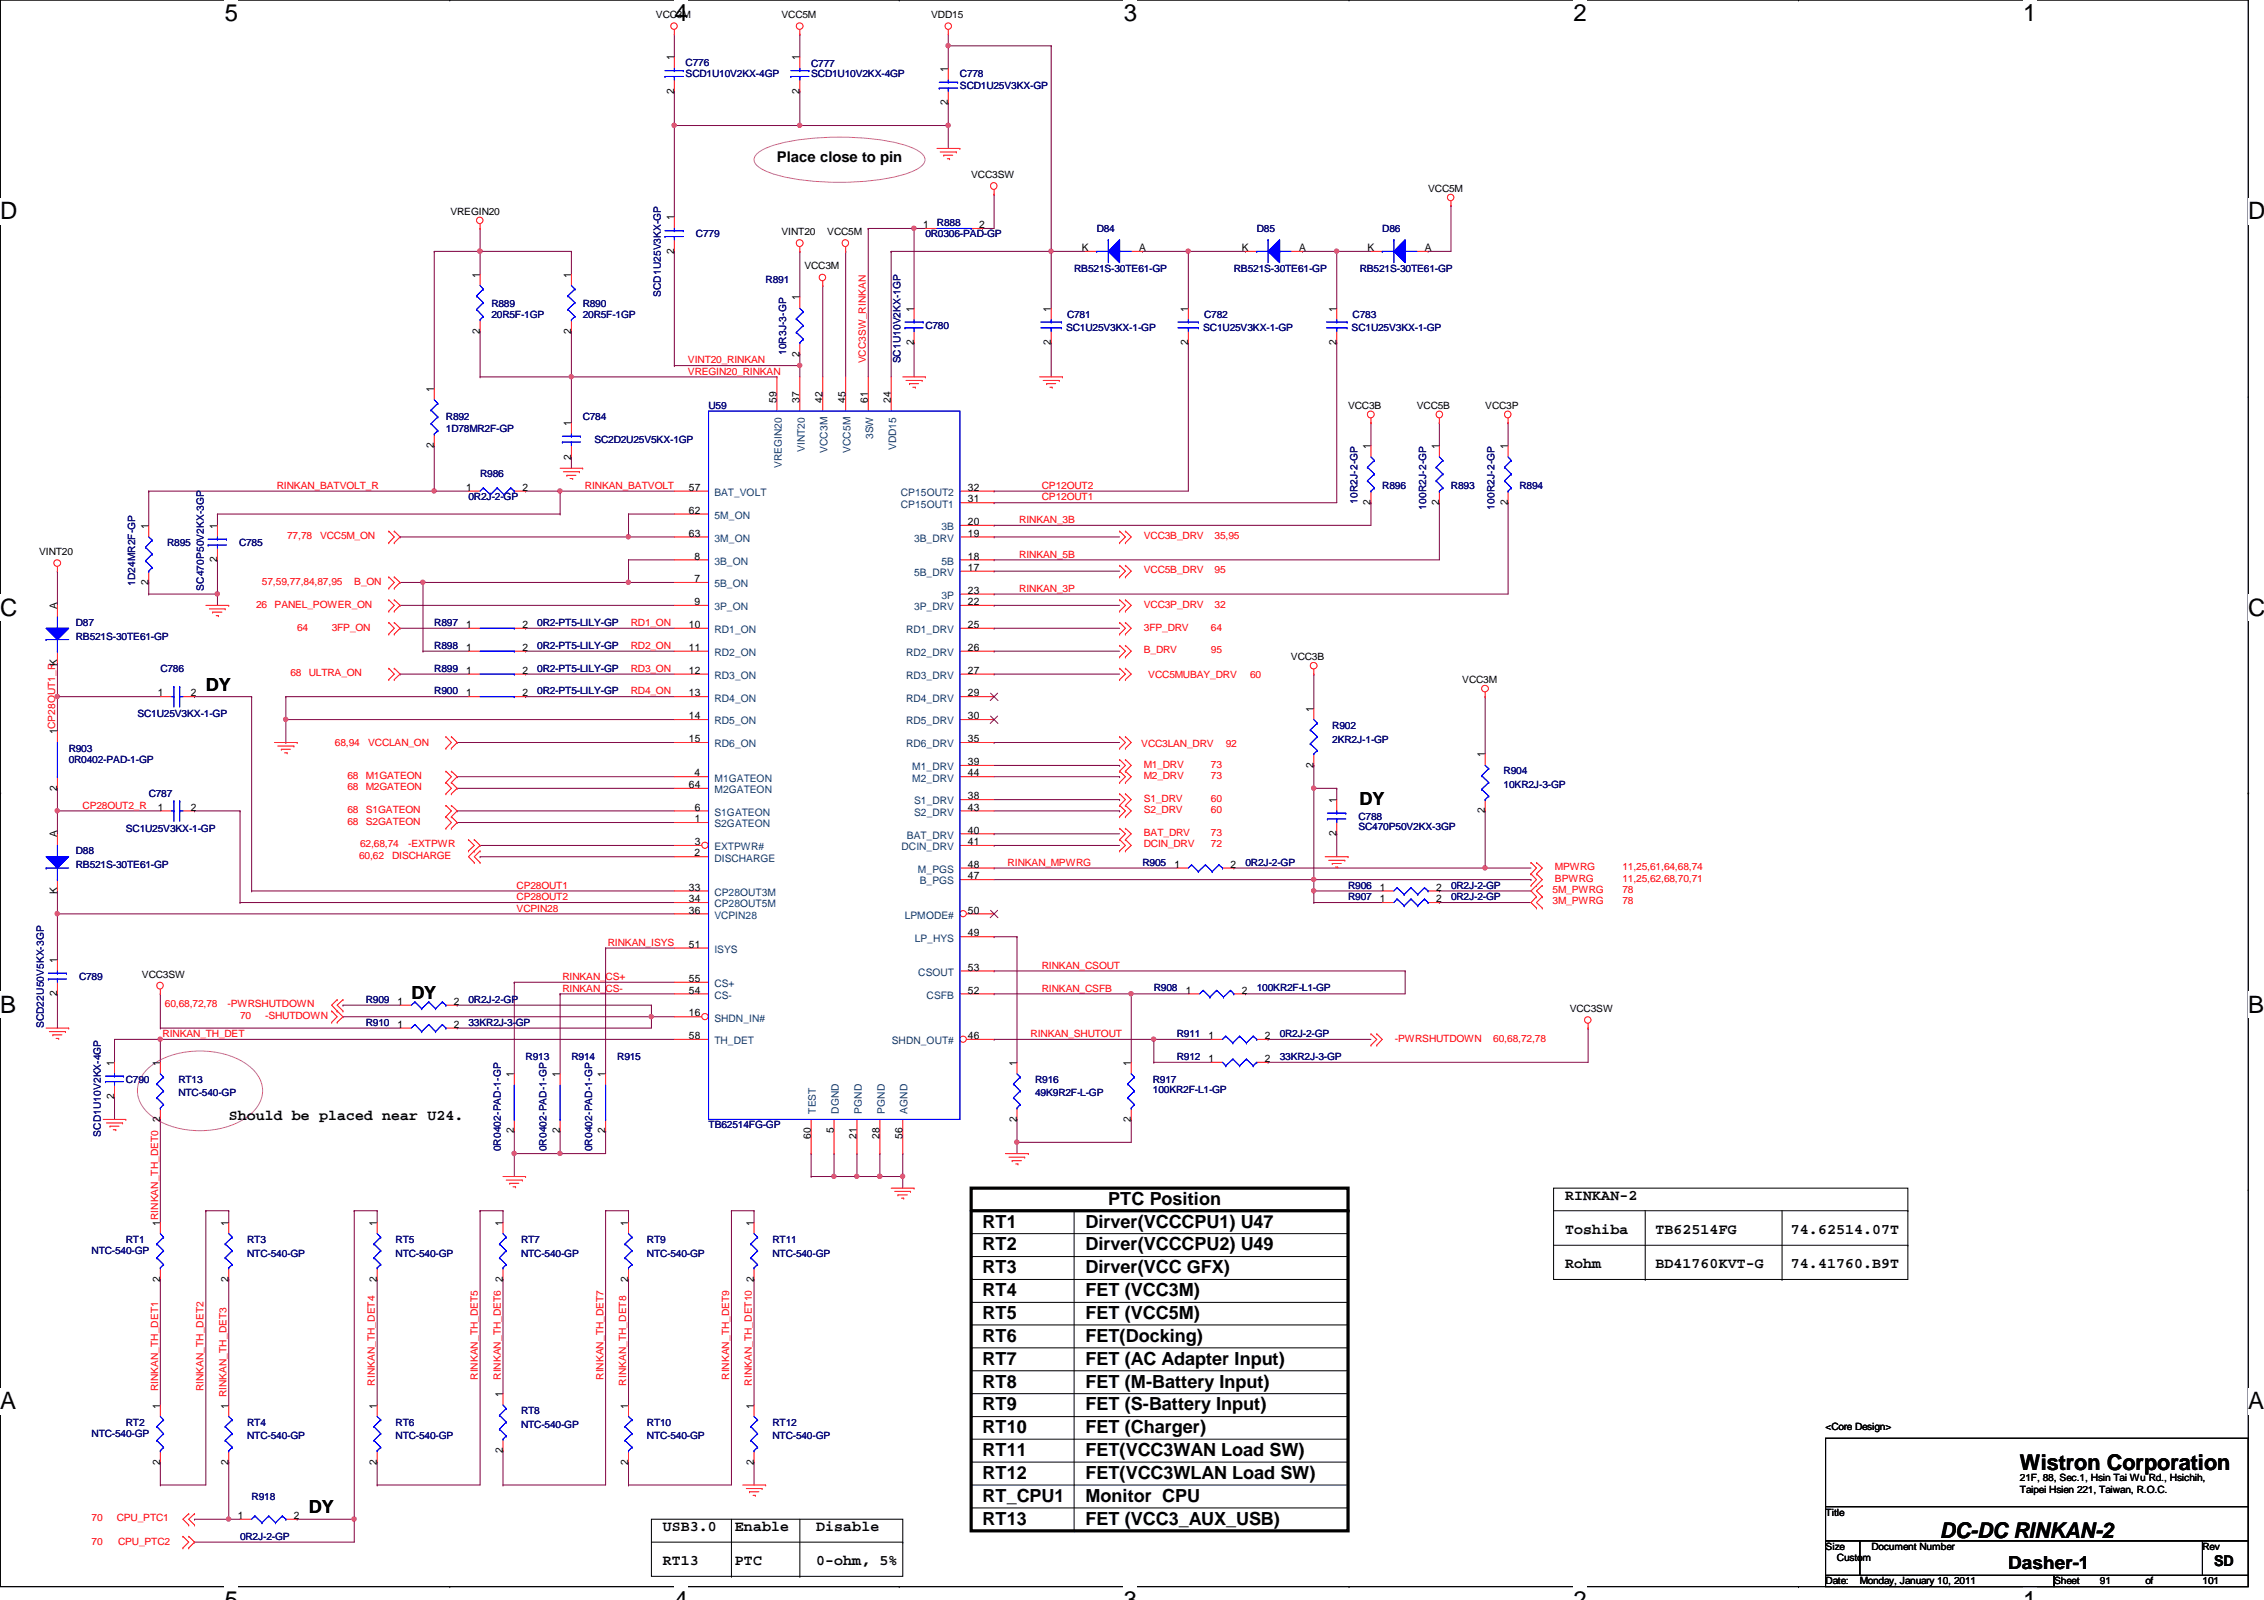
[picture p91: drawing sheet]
<svg xmlns="http://www.w3.org/2000/svg" width="297mm" height="210mm" viewBox="0 0 297 210" stroke-linecap="round" stroke-linejoin="round" font-family="sans-serif">
<defs><g id="words">
<g font-size="3.1">
<text x="29.5" y="2.8">5</text>
<text x="88.5" y="2.8">4</text>
<text x="147.4" y="2.8">3</text>
<text x="206.5" y="2.8">2</text>
<text x="265.4" y="2.8">1</text>
<text x="0" y="28.8">D</text>
<text x="295" y="28.8">D</text>
<text x="0" y="80.8">C</text>
<text x="295" y="80.8">C</text>
<text x="0" y="132.8">B</text>
<text x="295" y="132.8">B</text>
<text x="0" y="184.9">A</text>
<text x="295" y="184.9">A</text>
</g>
<g font-size="2.8">
<text x="265" y="192.8">Wistron Corporation</text>
<text x="254.5" y="201.8">DC-DC RINKAN-2</text>
</g>
<g font-size="2.4">
<text x="27" y="90.6">DY</text>
<text x="178.4" y="105.6">DY</text>
<text x="54" y="131.1">DY</text>
<text x="128.9" y="161">RT1</text>
<text x="142.4" y="161">Dirver(VCCCPU1) U47</text>
<text x="145.4" y="158.1">PTC Position</text>
<text x="128.9" y="164">RT2</text>
<text x="128.9" y="167">RT3</text>
<text x="142.4" y="164">Dirver(VCCCPU2) U49</text>
<text x="142.4" y="167">Dirver(VCC GFX)</text>
<text x="128.9" y="170.1">RT4</text>
<text x="128.9" y="173.1">RT5</text>
<text x="142.4" y="170.1">FET (VCC3M)</text>
<text x="142.4" y="173.1">FET (VCC5M)</text>
<text x="128.9" y="176">RT6</text>
<text x="128.9" y="179">RT7</text>
<text x="142.4" y="176">FET(Docking)</text>
<text x="142.4" y="179">FET (AC Adapter Input)</text>
<text x="128.9" y="182">RT8</text>
<text x="128.9" y="185">RT9</text>
<text x="142.4" y="182">FET (M-Battery Input)</text>
<text x="142.4" y="185">FET (S-Battery Input)</text>
<text x="128.9" y="188">RT10</text>
<text x="128.9" y="191">RT11</text>
<text x="142.4" y="188">FET (Charger)</text>
<text x="142.4" y="191">FET(VCC3WAN Load SW)</text>
<text x="128.9" y="197">RT_CPU1</text>
<text x="128.9" y="194">RT12</text>
<text x="142.4" y="197">Monitor CPU</text>
<text x="142.4" y="194">FET(VCC3WLAN Load SW)</text>
<text x="40.5" y="198.5">DY</text>
<text x="128.9" y="200">RT13</text>
<text x="142.4" y="200">FET (VCC3_AUX_USB)</text>
<text x="263.5" y="205.9">Dasher-1</text>
</g>
<g font-size="1.9">
<text x="101.9" y="21.3">Place close to pin</text>
<text x="30" y="147">Should be placed near U24.</text>
<text x="205.4" y="157.5">RINKAN-2</text>
<text x="205.4" y="161.9">Toshiba</text>
<text x="217.2" y="161.9">TB62514FG</text>
<text x="235" y="161.9">74.62514.07T</text>
<text x="205.4" y="166.3">Rohm</text>
<text x="217.2" y="166.3">BD41760KVT-G</text>
<text x="235" y="166.3">74.41760.B9T</text>
<text x="86.9" y="200.9">USB3.0</text>
<text x="96.4" y="200.9">Enable</text>
<text x="107.1" y="200.9">Disable</text>
<text x="86.9" y="205.3">RT13</text>
<text x="96.4" y="205.3">PTC</text>
<text x="107.1" y="205.3">0-ohm, 5%</text>
<text x="290.5" y="205.5">SD</text>
</g>
<g font-size="1.4">
<text x="88.4" y="7.9" transform="rotate(-90 88.4 7.9)">1</text>
<text x="104.9" y="7.9" transform="rotate(-90 104.9 7.9)">1</text>
<text x="124.4" y="9.4" transform="rotate(-90 124.4 9.4)">1</text>
<text x="88.4" y="12.3" transform="rotate(-90 88.4 12.3)">2</text>
<text x="104.9" y="12.3" transform="rotate(-90 104.9 12.3)">2</text>
<text x="124.4" y="13.8" transform="rotate(-90 124.4 13.8)">2</text>
<text x="88.4" y="28.9" transform="rotate(-90 88.4 28.9)">1</text>
<text x="121.1" y="29.9">1</text>
<text x="128.5" y="29.9">2</text>
<text x="88.4" y="33.3" transform="rotate(-90 88.4 33.3)">2</text>
<text x="141.9" y="32.9">K</text>
<text x="149.5" y="32.9">A</text>
<text x="162.9" y="32.9">K</text>
<text x="170.4" y="32.9">A</text>
<text x="179.4" y="32.9">K</text>
<text x="186.9" y="32.9">A</text>
<text x="62.9" y="36.4" transform="rotate(-90 62.9 36.4)">1</text>
<text x="74.9" y="36.4" transform="rotate(-90 74.9 36.4)">1</text>
<text x="104.9" y="39.4" transform="rotate(-90 104.9 39.4)">1</text>
<text x="119.9" y="40.9" transform="rotate(-90 119.9 40.9)">1</text>
<text x="137.9" y="40.9" transform="rotate(-90 137.9 40.9)">1</text>
<text x="155.9" y="40.9" transform="rotate(-90 155.9 40.9)">1</text>
<text x="175.3" y="40.9" transform="rotate(-90 175.3 40.9)">1</text>
<text x="62.9" y="43.8" transform="rotate(-90 62.9 43.8)">2</text>
<text x="74.9" y="43.8" transform="rotate(-90 74.9 43.8)">2</text>
<text x="104.9" y="46.8" transform="rotate(-90 104.9 46.8)">2</text>
<text x="119.9" y="45.3" transform="rotate(-90 119.9 45.3)">2</text>
<text x="137.9" y="45.3" transform="rotate(-90 137.9 45.3)">2</text>
<text x="155.9" y="45.3" transform="rotate(-90 155.9 45.3)">2</text>
<text x="175.3" y="45.3" transform="rotate(-90 175.3 45.3)">2</text>
<text x="56.9" y="51.4" transform="rotate(-90 56.9 51.4)">1</text>
<text x="101.9" y="52.9" transform="rotate(-90 101.9 52.9)">59</text>
<text x="104.9" y="52.9" transform="rotate(-90 104.9 52.9)">37</text>
<text x="107.9" y="52.9" transform="rotate(-90 107.9 52.9)">42</text>
<text x="110.9" y="52.9" transform="rotate(-90 110.9 52.9)">45</text>
<text x="113.9" y="52.9" transform="rotate(-90 113.9 52.9)">61</text>
<text x="116.9" y="52.9" transform="rotate(-90 116.9 52.9)">24</text>
<text x="56.9" y="58.8" transform="rotate(-90 56.9 58.8)">2</text>
<text x="74.9" y="55.9" transform="rotate(-90 74.9 55.9)">1</text>
<text x="179.8" y="58.9" transform="rotate(-90 179.8 58.9)">1</text>
<text x="188.8" y="58.9" transform="rotate(-90 188.8 58.9)">1</text>
<text x="197.8" y="58.9" transform="rotate(-90 197.8 58.9)">1</text>
<text x="61.2" y="64.4">1</text>
<text x="68.5" y="64.4">2</text>
<text x="74.9" y="60.3" transform="rotate(-90 74.9 60.3)">2</text>
<text x="90.4" y="64.4">57</text>
<text x="127" y="64.4">32</text>
<text x="127" y="65.9">31</text>
<text x="19.5" y="69.4" transform="rotate(-90 19.5 69.4)">1</text>
<text x="28.5" y="69.4" transform="rotate(-90 28.5 69.4)">1</text>
<text x="90.4" y="67.4">62</text>
<text x="90.4" y="70.4">63</text>
<text x="127" y="68.9">20</text>
<text x="127" y="70.4">19</text>
<text x="179.8" y="66.3" transform="rotate(-90 179.8 66.3)">2</text>
<text x="188.8" y="66.3" transform="rotate(-90 188.8 66.3)">2</text>
<text x="197.8" y="66.3" transform="rotate(-90 197.8 66.3)">2</text>
<text x="19.5" y="76.8" transform="rotate(-90 19.5 76.8)">2</text>
<text x="28.5" y="73.7" transform="rotate(-90 28.5 73.7)">2</text>
<text x="91.1" y="73.4">8</text>
<text x="91.1" y="76.4">7</text>
<text x="127" y="73.4">18</text>
<text x="127" y="77.9">23</text>
<text x="127" y="74.9">17</text>
<text x="7.5" y="79.9" transform="rotate(-90 7.5 79.9)">A</text>
<text x="61.2" y="82.4">1</text>
<text x="68.5" y="82.4">2</text>
<text x="90.4" y="82.4">10</text>
<text x="91.1" y="79.4">9</text>
<text x="127" y="79.4">22</text>
<text x="127" y="82.4">25</text>
<text x="61.2" y="85.4">1</text>
<text x="61.2" y="88.4">1</text>
<text x="68.5" y="85.4">2</text>
<text x="68.5" y="88.4">2</text>
<text x="90.4" y="85.4">11</text>
<text x="90.4" y="88.4">12</text>
<text x="127" y="85.4">26</text>
<text x="127" y="88.4">27</text>
<text x="20.7" y="91.4">1</text>
<text x="25.1" y="91.4">2</text>
<text x="61.2" y="91.4">1</text>
<text x="68.5" y="91.4">2</text>
<text x="90.4" y="91.4">13</text>
<text x="90.4" y="94.4">14</text>
<text x="127" y="91.4">29</text>
<text x="127" y="94.4">30</text>
<text x="172.3" y="93.3" transform="rotate(-90 172.3 93.3)">1</text>
<text x="7.5" y="96.4" transform="rotate(-90 7.5 96.4)">1CP28OUT1_RK</text>
<text x="90.4" y="97.4">15</text>
<text x="91.1" y="101.9">4</text>
<text x="127" y="100.4">39</text>
<text x="127" y="101.9">44</text>
<text x="127" y="97.4">35</text>
<text x="172.3" y="100.7" transform="rotate(-90 172.3 100.7)">2</text>
<text x="194.8" y="99.4" transform="rotate(-90 194.8 99.4)">1</text>
<text x="7.5" y="103.7" transform="rotate(-90 7.5 103.7)">2</text>
<text x="20.7" y="106.3">1</text>
<text x="25.1" y="106.3">2</text>
<text x="90.4" y="103.4">64</text>
<text x="91.1" y="106.3">6</text>
<text x="91.1" y="107.9">1</text>
<text x="127" y="104.9">38</text>
<text x="127" y="106.3">43</text>
<text x="175.3" y="105.3" transform="rotate(-90 175.3 105.3)">1</text>
<text x="194.8" y="106.7" transform="rotate(-90 194.8 106.7)">2</text>
<text x="7.5" y="109.9" transform="rotate(-90 7.5 109.9)">A</text>
<text x="91.1" y="112.4">2</text>
<text x="91.1" y="110.9">3</text>
<text x="127" y="113.8">48</text>
<text x="127" y="109.3">40</text>
<text x="127" y="110.9">41</text>
<text x="154.1" y="113.8">1</text>
<text x="161.5" y="113.8">2</text>
<text x="175.3" y="109.7" transform="rotate(-90 175.3 109.7)">2</text>
<text x="7.5" y="117.3" transform="rotate(-90 7.5 117.3)">K</text>
<text x="90.4" y="116.8">33</text>
<text x="90.4" y="118.4">34</text>
<text x="90.4" y="119.8">36</text>
<text x="127" y="115.4">47</text>
<text x="127" y="119.8">50</text>
<text x="181.1" y="116.8">1</text>
<text x="181.1" y="118.4">1</text>
<text x="188.4" y="116.8">2</text>
<text x="188.4" y="118.4">2</text>
<text x="90.4" y="124.3">51</text>
<text x="127" y="122.9">49</text>
<text x="7.5" y="130.7" transform="rotate(-90 7.5 130.7)">2</text>
<text x="7.5" y="126.3" transform="rotate(-90 7.5 126.3)">1</text>
<text x="52.2" y="131.8">1</text>
<text x="59.6" y="131.8">2</text>
<text x="90.4" y="128.8">55</text>
<text x="90.4" y="130.3">54</text>
<text x="127" y="127.3">53</text>
<text x="127" y="130.3">52</text>
<text x="155.6" y="130.3">1</text>
<text x="162.9" y="130.3">2</text>
<text x="52.2" y="134.8">1</text>
<text x="59.6" y="134.8">2</text>
<text x="90.4" y="136.3">58</text>
<text x="90.4" y="133.3">16</text>
<text x="127" y="136.3">46</text>
<text x="158.6" y="136.3">1</text>
<text x="165.9" y="136.3">2</text>
<text x="15" y="139.8" transform="rotate(-90 15 139.8)">1</text>
<text x="21" y="139.8" transform="rotate(-90 21 139.8)">1</text>
<text x="67.4" y="141.3" transform="rotate(-90 67.4 141.3)">1</text>
<text x="73.4" y="141.3" transform="rotate(-90 73.4 141.3)">1</text>
<text x="79.4" y="141.3" transform="rotate(-90 79.4 141.3)">1</text>
<text x="133.4" y="139.8" transform="rotate(-90 133.4 139.8)">1</text>
<text x="148.4" y="139.8" transform="rotate(-90 148.4 139.8)">1</text>
<text x="158.6" y="139.3">1</text>
<text x="165.9" y="139.3">2</text>
<text x="15" y="144.2" transform="rotate(-90 15 144.2)">2</text>
<text x="21" y="147.2" transform="rotate(-90 21 147.2)">2</text>
<text x="67.4" y="148.7" transform="rotate(-90 67.4 148.7)">2</text>
<text x="73.4" y="148.7" transform="rotate(-90 73.4 148.7)">2</text>
<text x="79.4" y="148.7" transform="rotate(-90 79.4 148.7)">2</text>
<text x="106.4" y="149.4" transform="rotate(-90 106.4 149.4)">60</text>
<text x="109.4" y="148.7" transform="rotate(-90 109.4 148.7)">5</text>
<text x="112.4" y="149.4" transform="rotate(-90 112.4 149.4)">21</text>
<text x="115.4" y="149.4" transform="rotate(-90 115.4 149.4)">28</text>
<text x="118.4" y="149.4" transform="rotate(-90 118.4 149.4)">56</text>
<text x="133.4" y="147.2" transform="rotate(-90 133.4 147.2)">2</text>
<text x="148.4" y="147.2" transform="rotate(-90 148.4 147.2)">2</text>
<text x="21" y="160.8" transform="rotate(-90 21 160.8)">1RINKAN_TH_DET0</text>
<text x="30" y="160.8" transform="rotate(-90 30 160.8)">1</text>
<text x="49.4" y="160.8" transform="rotate(-90 49.4 160.8)">1</text>
<text x="66" y="160.8" transform="rotate(-90 66 160.8)">1</text>
<text x="82.4" y="160.8" transform="rotate(-90 82.4 160.8)">1</text>
<text x="98.9" y="160.8" transform="rotate(-90 98.9 160.8)">1</text>
<text x="21" y="168.1" transform="rotate(-90 21 168.1)">2</text>
<text x="30" y="168.1" transform="rotate(-90 30 168.1)">2</text>
<text x="49.4" y="168.1" transform="rotate(-90 49.4 168.1)">2</text>
<text x="66" y="168.1" transform="rotate(-90 66 168.1)">2</text>
<text x="82.4" y="168.1" transform="rotate(-90 82.4 168.1)">2</text>
<text x="98.9" y="168.1" transform="rotate(-90 98.9 168.1)">2</text>
<text x="21" y="184.8" transform="rotate(-90 21 184.8)">1</text>
<text x="30" y="184.8" transform="rotate(-90 30 184.8)">1 RINKAN_TH_DET3</text>
<text x="49.4" y="184.8" transform="rotate(-90 49.4 184.8)">1</text>
<text x="66" y="183.3" transform="rotate(-90 66 183.3)">1</text>
<text x="82.4" y="184.8" transform="rotate(-90 82.4 184.8)">1</text>
<text x="98.9" y="184.8" transform="rotate(-90 98.9 184.8)">1</text>
<text x="66" y="190.6" transform="rotate(-90 66 190.6)">2</text>
<text x="21" y="192.2" transform="rotate(-90 21 192.2)">2</text>
<text x="30" y="192.2" transform="rotate(-90 30 192.2)">2</text>
<text x="49.4" y="192.2" transform="rotate(-90 49.4 192.2)">2</text>
<text x="82.4" y="192.2" transform="rotate(-90 82.4 192.2)">2</text>
<text x="98.9" y="192.2" transform="rotate(-90 98.9 192.2)">2</text>
<text x="31.2" y="199.3">1</text>
<text x="38.6" y="199.3">2</text>
</g>
<g font-size="1.4" fill="#004080">
<text x="105.6" y="59.3" transform="rotate(-90 105.6 59.3)">VINT20</text>
<text x="108.6" y="59.4" transform="rotate(-90 108.6 59.4)">VCC3M</text>
<text x="111.6" y="59.4" transform="rotate(-90 111.6 59.4)">VCC5M</text>
<text x="114.6" y="57.6" transform="rotate(-90 114.6 57.6)">3SW</text>
<text x="117.6" y="59.1" transform="rotate(-90 117.6 59.1)">VDD15</text>
<text x="93.7" y="65.1">BAT_VOLT</text>
<text x="102.6" y="61.4" transform="rotate(-90 102.6 61.4)">VREGIN20</text>
<text x="118.2" y="65.1">CP15OUT2</text>
<text x="93.7" y="68.1">5M_ON</text>
<text x="93.7" y="71.1">3M_ON</text>
<text x="118.2" y="66.6">CP15OUT1</text>
<text x="119.9" y="71.1">3B_DRV</text>
<text x="123.5" y="69.6">3B</text>
<text x="93.7" y="74.1">3B_ON</text>
<text x="93.7" y="77">5B_ON</text>
<text x="119.9" y="75.6">5B_DRV</text>
<text x="123.5" y="74.1">5B</text>
<text x="93.7" y="80.1">3P_ON</text>
<text x="93.7" y="83.1">RD1_ON</text>
<text x="118.9" y="83.1">RD1_DRV</text>
<text x="119.9" y="80.1">3P_DRV</text>
<text x="123.5" y="78.6">3P</text>
<text x="93.7" y="86.1">RD2_ON</text>
<text x="93.7" y="89.1">RD3_ON</text>
<text x="118.9" y="86.1">RD2_DRV</text>
<text x="118.9" y="89.1">RD3_DRV</text>
<text x="93.7" y="92">RD4_ON</text>
<text x="93.7" y="95">RD5_ON</text>
<text x="118.9" y="92">RD4_DRV</text>
<text x="118.9" y="95">RD5_DRV</text>
<text x="93.7" y="98">RD6_ON</text>
<text x="118.9" y="98">RD6_DRV</text>
<text x="119.7" y="101">M1_DRV</text>
<text x="93.7" y="102.5">M1GATEON</text>
<text x="93.7" y="104.1">M2GATEON</text>
<text x="93.7" y="107">S1GATEON</text>
<text x="119.7" y="102.5">M2_DRV</text>
<text x="119.9" y="105.5">S1_DRV</text>
<text x="119.9" y="107">S2_DRV</text>
<text x="93.7" y="108.5">S2GATEON</text>
<text x="93.7" y="111.5">EXTPWR#</text>
<text x="93.7" y="113">DISCHARGE</text>
<text x="118.3" y="111.5">DCIN_DRV</text>
<text x="119" y="110">BAT_DRV</text>
<text x="93.7" y="117.5">CP28OUT3M</text>
<text x="93.7" y="119">CP28OUT5M</text>
<text x="120.4" y="114.5">M_PGS</text>
<text x="120.7" y="116">B_PGS</text>
<text x="93.7" y="120.5">VCPIN28</text>
<text x="93.7" y="125">ISYS</text>
<text x="118.7" y="120.5">LPMODE#</text>
<text x="120" y="123.5">LP_HYS</text>
<text x="93.7" y="129.5">CS+</text>
<text x="93.7" y="131">CS-</text>
<text x="120.5" y="128">CSOUT</text>
<text x="121.6" y="131">CSFB</text>
<text x="93.7" y="137">TH_DET</text>
<text x="93.7" y="134">SHDN_IN#</text>
<text x="117" y="137">SHDN_OUT#</text>
<text x="107.1" y="146.1" transform="rotate(-90 107.1 146.1)">TEST</text>
<text x="110.1" y="146.1" transform="rotate(-90 110.1 146.1)">DGND</text>
<text x="113.1" y="146.1" transform="rotate(-90 113.1 146.1)">PGND</text>
<text x="116.1" y="146.1" transform="rotate(-90 116.1 146.1)">PGND</text>
<text x="119.1" y="146.1" transform="rotate(-90 119.1 146.1)">AGND</text>
</g>
<g font-size="1.3">
<text x="86.1" y="2.4">VCC3M</text>
<text x="102.5" y="2.4">VCC5M</text>
<text x="122.2" y="2.4">VDD15</text>
<text x="127.4" y="23.4">VCC3SW</text>
<text x="59.1" y="28.2">VREGIN20</text>
<text x="187.4" y="25.1">VCC5M</text>
<text x="102.5" y="30.9">VINT20</text>
<text x="105.5" y="35.3">VCC3M</text>
<text x="108.5" y="30.9">VCC5M</text>
<text x="176.9" y="53.6">VCC3B</text>
<text x="185.9" y="53.6">VCC5B</text>
<text x="194.9" y="53.6">VCC3P</text>
<text x="5.1" y="72.8">VINT20</text>
<text x="169.4" y="86.6">VCC3B</text>
<text x="191.9" y="89.6">VCC3M</text>
<text x="18.6" y="128.3">VCC3SW</text>
<text x="205.9" y="132.8">VCC3SW</text>
<text x="239.5" y="187.6">&lt;Core Design&gt;</text>
<text x="265" y="194.4">21F, 88, Sec.1, Hsin Tai Wu Rd., Hsichih,</text>
<text x="265" y="195.9">Taipei Hsien 221, Taiwan, R.O.C.</text>
<text x="239.5" y="198.8">Title</text>
<text x="239.5" y="203.3">Size</text>
<text x="245.5" y="203.3">Document Number</text>
<text x="289" y="203.3">Rev</text>
<text x="239.5" y="207.9">Date:</text>
<text x="241" y="204.9">Custom</text>
<text x="244" y="207.9">Monday, January 10, 2011</text>
<text x="269.5" y="207.9">Sheet</text>
<text x="275.5" y="207.9">91</text>
<text x="281.5" y="207.9">of</text>
<text x="289" y="207.9">101</text>
</g>
<g font-size="1.3" fill="#000080">
<text x="90" y="8.7">C776</text>
<text x="90" y="10.2">SCD1U10V2KX-4GP</text>
<text x="106.4" y="8.8">C777</text>
<text x="106.4" y="10.2">SCD1U10V2KX-4GP</text>
<text x="125.9" y="10.2">C778</text>
<text x="125.9" y="11.7">SCD1U25V3KX-GP</text>
<text x="122.9" y="29.7">R888</text>
<text x="91.3" y="31.2">C779</text>
<text x="121.4" y="31.2">0R0306-PAD-GP</text>
<text x="140.9" y="35.6">RB521S-30TE61-GP</text>
<text x="143.9" y="30.4">D84</text>
<text x="161.9" y="35.6">RB521S-30TE61-GP</text>
<text x="164.9" y="30.4">D85</text>
<text x="178.4" y="35.6">RB521S-30TE61-GP</text>
<text x="181.4" y="30.4">D86</text>
<text x="64.5" y="40.3">R889</text>
<text x="64.5" y="41.7">20R5F-1GP</text>
<text x="76.5" y="40.3">R890</text>
<text x="76.5" y="41.7">20R5F-1GP</text>
<text x="86.7" y="38.9" transform="rotate(-90 86.7 38.9)">SCD1U25V3KX-GP</text>
<text x="100.5" y="37.2">R891</text>
<text x="140" y="41.7">C781</text>
<text x="158" y="41.7">C782</text>
<text x="177.5" y="41.7">C783</text>
<text x="103.2" y="46.6" transform="rotate(-90 103.2 46.6)">10R3J-3-GP</text>
<text x="118.1" y="47.7" transform="rotate(-90 118.1 47.7)">SC1U10V2KX-1GP</text>
<text x="121.4" y="43.1">C780</text>
<text x="139.9" y="43.4">SC1U25V3KX-1-GP</text>
<text x="157.9" y="43.4">SC1U25V3KX-1-GP</text>
<text x="177.3" y="43.4">SC1U25V3KX-1-GP</text>
<text x="93" y="53.6">U59</text>
<text x="58.5" y="55.1">R892</text>
<text x="58.5" y="56.6">1D78MR2F-GP</text>
<text x="76.5" y="55.1">C784</text>
<text x="78" y="58.1">SC2D2U25V5KX-1GP</text>
<text x="61.5" y="65.6">0R2J-2-GP</text>
<text x="63" y="62.6">R986</text>
<text x="181.4" y="64.1">R896</text>
<text x="190.4" y="64.1">R893</text>
<text x="199.3" y="64.1">R894</text>
<text x="21.9" y="71.6">R895</text>
<text x="31.4" y="71.6">C785</text>
<text x="178.1" y="66.1" transform="rotate(-90 178.1 66.1)">10R2J-2-GP</text>
<text x="187.1" y="66.8" transform="rotate(-90 187.1 66.8)">100R2J-2-GP</text>
<text x="196.1" y="66.8" transform="rotate(-90 196.1 66.8)">100R2J-2-GP</text>
<text x="17.7" y="76.9" transform="rotate(-90 17.7 76.9)">1D24MR2F-GP</text>
<text x="26.8" y="77.5" transform="rotate(-90 26.8 77.5)">SC470P50V2KX-3GP</text>
<text x="9.9" y="82.1">D87</text>
<text x="9.9" y="83.9">RB521S-30TE61-GP</text>
<text x="57" y="82.1">R897</text>
<text x="70.5" y="82.1">0R2-PT5-LILY-GP</text>
<text x="21" y="88.1">C786</text>
<text x="57" y="85.1">R898</text>
<text x="57" y="88.1">R899</text>
<text x="70.5" y="85.1">0R2-PT5-LILY-GP</text>
<text x="70.5" y="88.1">0R2-PT5-LILY-GP</text>
<text x="18" y="94.1">SC1U25V3KX-1-GP</text>
<text x="57" y="91.1">R900</text>
<text x="70.5" y="91.1">0R2-PT5-LILY-GP</text>
<text x="174.8" y="95.6">R902</text>
<text x="9" y="98.6">R903</text>
<text x="9" y="100.1">0R0402-PAD-1-GP</text>
<text x="174.8" y="97.4">2KR2J-1-GP</text>
<text x="197.3" y="101.6">R904</text>
<text x="19.5" y="104.6">C787</text>
<text x="178.2" y="107.6">C788</text>
<text x="197.3" y="103.4">10KR2J-3-GP</text>
<text x="9.9" y="112.1">D88</text>
<text x="9.9" y="113.9">RB521S-30TE61-GP</text>
<text x="16.5" y="109.1">SC1U25V3KX-1-GP</text>
<text x="149.9" y="113.6">R905</text>
<text x="163.4" y="113.6">0R2J-2-GP</text>
<text x="178.2" y="108.9">SC470P50V2KX-3GP</text>
<text x="176.9" y="116.6">R906</text>
<text x="176.9" y="118.1">R907</text>
<text x="190.4" y="116.6">0R2J-2-GP</text>
<text x="190.4" y="118.1">0R2J-2-GP</text>
<text x="10.4" y="128.6">C789</text>
<text x="48" y="131.6">R909</text>
<text x="61.5" y="131.6">0R2J-2-GP</text>
<text x="151.4" y="130">R908</text>
<text x="164.9" y="130">100KR2F-L1-GP</text>
<text x="5.8" y="134.9" transform="rotate(-90 5.8 134.9)">SCD22U50V5KX-3GP</text>
<text x="48" y="134.6">R910</text>
<text x="61.5" y="134.6">33KR2J-3-GP</text>
<text x="154.4" y="136.1">R911</text>
<text x="167.9" y="136.1">0R2J-2-GP</text>
<text x="16.5" y="142.1">C790</text>
<text x="23.4" y="142.1">RT13</text>
<text x="23.4" y="143.8">NTC-540-GP</text>
<text x="69" y="139.1">R913</text>
<text x="75" y="139.1">R914</text>
<text x="81" y="139.1">R915</text>
<text x="135.8" y="142.1">R916</text>
<text x="135.8" y="143.8">49K9R2F-L-GP</text>
<text x="151.3" y="142.1">R917</text>
<text x="151.3" y="143.4">100KR2F-L1-GP</text>
<text x="154.4" y="139.1">R912</text>
<text x="167.9" y="139.1">33KR2J-3-GP</text>
<text x="13.2" y="149.1" transform="rotate(-90 13.2 149.1)">SCD1U10V2KX-4GP</text>
<text x="93" y="148">TB62514FG-GP</text>
<text x="65.7" y="151" transform="rotate(-90 65.7 151)">0R0402-PAD-1-GP</text>
<text x="71.7" y="151" transform="rotate(-90 71.7 151)">0R0402-PAD-1-GP</text>
<text x="77.7" y="151" transform="rotate(-90 77.7 151)">0R0402-PAD-1-GP</text>
<text x="12" y="164.5">NTC-540-GP</text>
<text x="16.5" y="163">RT1</text>
<text x="32.4" y="163">RT3</text>
<text x="32.4" y="164.8">NTC-540-GP</text>
<text x="51.9" y="163">RT5</text>
<text x="51.9" y="164.8">NTC-540-GP</text>
<text x="68.4" y="163">RT7</text>
<text x="68.4" y="164.8">NTC-540-GP</text>
<text x="84.9" y="163">RT9</text>
<text x="84.9" y="164.8">NTC-540-GP</text>
<text x="101.3" y="163">RT11</text>
<text x="101.3" y="164.8">NTC-540-GP</text>
<text x="68.4" y="185.5">RT8</text>
<text x="12" y="188.5">NTC-540-GP</text>
<text x="16.5" y="187">RT2</text>
<text x="32.4" y="187">RT4</text>
<text x="32.4" y="188.8">NTC-540-GP</text>
<text x="51.9" y="187">RT6</text>
<text x="51.9" y="188.8">NTC-540-GP</text>
<text x="68.4" y="187.3">NTC-540-GP</text>
<text x="84.9" y="187">RT10</text>
<text x="84.9" y="188.8">NTC-540-GP</text>
<text x="101.3" y="187">RT12</text>
<text x="101.3" y="188.8">NTC-540-GP</text>
<text x="33" y="196.8">R918</text>
<text x="31.5" y="202">0R2J-2-GP</text>
</g>
<g font-size="1.3" fill="#f00">
<text x="90.3" y="47.7">VINT20_RINKAN</text>
<text x="113.6" y="47.7" transform="rotate(-90 113.6 47.7)">VCC3SW_RINKAN</text>
<text x="90.3" y="49.1">VREGIN20_RINKAN</text>
<text x="36.3" y="64.1">RINKAN_BATVOLT_R</text>
<text x="76.7" y="64.1">RINKAN_BATVOLT</text>
<text x="136.7" y="65.7">CP12OUT1</text>
<text x="136.7" y="64.1">CP12OUT2</text>
<text x="37.7" y="70.7">77,78</text>
<text x="42" y="70.7">VCC5M_ON</text>
<text x="133.7" y="68.6">RINKAN_3B</text>
<text x="150.1" y="70.7">VCC3B_DRV</text>
<text x="159.3" y="70.7">35,95</text>
<text x="34.4" y="76.7">57,59,77,84,87,95</text>
<text x="46.5" y="76.7">B_ON</text>
<text x="133.7" y="77.6">RINKAN_3P</text>
<text x="133.7" y="73.2">RINKAN_5B</text>
<text x="150.1" y="75.2">VCC5B_DRV</text>
<text x="159.3" y="75.2">95</text>
<text x="33.6" y="79.7">26</text>
<text x="36" y="79.7">PANEL_POWER_ON</text>
<text x="39" y="82.7">64</text>
<text x="43.5" y="82.7">3FP_ON</text>
<text x="82.8" y="82.1">RD1_ON</text>
<text x="150.1" y="79.7">VCC3P_DRV</text>
<text x="150.1" y="82.7">3FP_DRV</text>
<text x="158.9" y="82.7">64</text>
<text x="159.3" y="79.7">32</text>
<text x="38.1" y="88.7">68</text>
<text x="40.5" y="88.7">ULTRA_ON</text>
<text x="82.8" y="85.1">RD2_ON</text>
<text x="82.8" y="88.1">RD3_ON</text>
<text x="150.1" y="85.7">B_DRV</text>
<text x="150.7" y="89">VCC5MUBAY_DRV</text>
<text x="158.9" y="85.7">95</text>
<text x="164" y="89">60</text>
<text x="82.8" y="91.1">RD4_ON</text>
<text x="43.9" y="97.8">68,94</text>
<text x="48.3" y="97.8">VCCLAN_ON</text>
<text x="149.7" y="98">VCC3LAN_DRV</text>
<text x="150.1" y="100.7">M1_DRV</text>
<text x="158.9" y="100.7">73</text>
<text x="160.8" y="98">92</text>
<text x="10.8" y="106.1">CP28OUT2_R</text>
<text x="45.6" y="106.7">68</text>
<text x="45.6" y="102.2">68</text>
<text x="45.6" y="103.7">68</text>
<text x="48" y="102.2">M1GATEON</text>
<text x="48" y="103.7">M2GATEON</text>
<text x="48" y="106.7">S1GATEON</text>
<text x="150.1" y="102.2">M2_DRV</text>
<text x="150.1" y="105.2">S1_DRV</text>
<text x="150.1" y="106.7">S2_DRV</text>
<text x="158.9" y="105.2">60</text>
<text x="158.9" y="106.7">60</text>
<text x="158.9" y="102.2">73</text>
<text x="45.6" y="108.2">68</text>
<text x="47.1" y="112.7">60,62</text>
<text x="47.2" y="111.2">62,68,74</text>
<text x="48" y="108.2">S2GATEON</text>
<text x="51.4" y="112.7">DISCHARGE</text>
<text x="53.5" y="111.2">-EXTPWR</text>
<text x="132.2" y="113.6">RINKAN_MPWRG</text>
<text x="150.1" y="111.2">DCIN_DRV</text>
<text x="150.1" y="109.7">BAT_DRV</text>
<text x="158.9" y="109.7">73</text>
<text x="158.9" y="111.2">72</text>
<text x="67.8" y="118.1">CP28OUT2</text>
<text x="67.8" y="119.6">VCPIN28</text>
<text x="67.8" y="116.6">CP28OUT1</text>
<text x="203.7" y="117.2">5M_PWRG</text>
<text x="203.7" y="118.7">3M_PWRG</text>
<text x="204" y="115.7">BPWRG</text>
<text x="204" y="114.2">MPWRG</text>
<text x="212.9" y="115.7">11,25,62,68,70,71</text>
<text x="212.9" y="114.2">11,25,61,64,68,74</text>
<text x="212.9" y="117.2">78</text>
<text x="212.9" y="118.7">78</text>
<text x="79.8" y="124.1">RINKAN_ISYS</text>
<text x="73.8" y="128.6">RINKAN_CS+</text>
<text x="73.8" y="130.1">RINKAN_CS-</text>
<text x="136.7" y="127.1">RINKAN_CSOUT</text>
<text x="136.7" y="130.1">RINKAN_CSFB</text>
<text x="21.3" y="136.1">RINKAN_TH_DET</text>
<text x="21.6" y="132.2">60,68,72,78</text>
<text x="29.8" y="132.2">-PWRSHUTDOWN</text>
<text x="31.5" y="133.6">70</text>
<text x="34.8" y="133.6">-SHUTDOWN</text>
<text x="135.2" y="136.1">RINKAN_SHUTOUT</text>
<text x="183" y="136.7">-PWRSHUTDOWN</text>
<text x="195.9" y="136.7">60,68,72,78</text>
<text x="20.7" y="182.5" transform="rotate(-90 20.7 182.5)">RINKAN_TH_DET1</text>
<text x="26.7" y="182.5" transform="rotate(-90 26.7 182.5)">RINKAN_TH_DET2</text>
<text x="49.2" y="181.8" transform="rotate(-90 49.2 181.8)">RINKAN_TH_DET4</text>
<text x="62.7" y="181" transform="rotate(-90 62.7 181)">RINKAN_TH_DET5</text>
<text x="65.7" y="181" transform="rotate(-90 65.7 181)">RINKAN_TH_DET6</text>
<text x="79.2" y="181" transform="rotate(-90 79.2 181)">RINKAN_TH_DET7</text>
<text x="82.2" y="181.8" transform="rotate(-90 82.2 181.8)">RINKAN_TH_DET8</text>
<text x="95.7" y="181" transform="rotate(-90 95.7 181)">RINKAN_TH_DET9</text>
<text x="98.6" y="181.8" transform="rotate(-90 98.6 181.8)">RINKAN_TH_DET10</text>
<text x="12" y="202.7">70</text>
<text x="12" y="199.6">70</text>
<text x="15.3" y="199.6">CPU_PTC1</text>
<text x="15.5" y="202.7">CPU_PTC2</text>
</g>
</g></defs>
<path d="M0 0h295v208.2h-295z" fill="none" stroke="#000" stroke-width=".13"/>
<g fill="#fff">
<path d="M29.5 0h1.7v3.5h-1.7z"/>
<path d="M29.5 208.2h1.7v1.7h-1.7z"/>
</g>
<path d="M59 0h.1M59 208.2h.1" fill="none" stroke="#000" stroke-width=".13"/>
<g fill="#fff">
<path d="M88.5 0h1.7v3.5h-1.7z"/>
<path d="M88.5 208.2h1.7v1.7h-1.7z"/>
</g>
<path d="M118 0h.1M118 208.2h.1" fill="none" stroke="#000" stroke-width=".13"/>
<g fill="#fff">
<path d="M147.4 0h1.8v3.5h-1.8z"/>
<path d="M147.4 208.2h1.8v1.7h-1.8z"/>
</g>
<path d="M177 0h.1M177 208.2h.1" fill="none" stroke="#000" stroke-width=".13"/>
<g fill="#fff">
<path d="M206.5 0h1.7v3.5h-1.7z"/>
<path d="M206.5 208.2h1.7v1.7h-1.7z"/>
</g>
<path d="M236 0h.1M236 208.2h.1" fill="none" stroke="#000" stroke-width=".13"/>
<g fill="#fff">
<path d="M265.4 0h1.8v3.5h-1.8z"/>
<path d="M265.4 208.2h1.8v1.7h-1.8z"/>
<path d="M0 26h2.3v3.5h-2.3z"/>
<path d="M295 26h2.1v3.5h-2.1z"/>
<path d="M0 78h2.3v3.5h-2.3z"/>
<path d="M295 78h2.1v3.5h-2.1z"/>
</g>
<path d="M0 52h.1M295 52h.1" fill="none" stroke="#000" stroke-width=".13"/>
<g fill="#fff">
<path d="M0 130h2.1v3.5h-2.1z"/>
<path d="M295 130h2v3.5h-2z"/>
</g>
<path d="M0 104.1h.1M295 104.1h.1" fill="none" stroke="#000" stroke-width=".13"/>
<g fill="#fff">
<path d="M0 182.1h2.1v3.4h-2.1z"/>
<path d="M295 182.1h2v3.4h-2z"/>
</g>
<path d="M0 156.1h.1M295 156.1h.1" fill="none" stroke="#000" stroke-width=".13"/>
<path d="M63 33h.1M63 33v3" fill="none" stroke="#800040" stroke-width=".13"/>
<circle cx="63" cy="33" r=".29" fill="#f0f"/>
<circle cx="63" cy="33" r=".29" fill="none" stroke="#f0f" stroke-width=".13"/>
<g fill="none" stroke="#800040" stroke-width=".13">
<path d="M104.9 33h.1M104.9 33v5.9M116.9 33h21M116.9 33h.1M197.9 55.5h.1M197.9 55.5v3M37.5 91.4h.1M37.5 91.4h24M69 91.4h19.5M69 91.4h.1M194.9 113.9h6M194.9 113.9h.1"/>
<path d="M45 133.4h.1M45 133.4h40.5"/>
</g>
<circle cx="194.8" cy="113.9" r=".29" fill="#f0f"/>
<circle cx="194.8" cy="113.9" r=".29" fill="none" stroke="#f0f" stroke-width=".13"/>
<path d="M82.5 76.4h6M82.5 76.4h.1" fill="none" stroke="#800040" stroke-width=".13"/>
<circle cx="82.4" cy="76.4" r=".29" fill="#f0f"/>
<circle cx="82.4" cy="76.4" r=".29" fill="none" stroke="#f0f" stroke-width=".13"/>
<g fill="none" stroke="#800040" stroke-width=".13">
<path d="M187.4 33h.1M187.4 33h3M75 43.5h.1M75 49.4h.1M75 43.5v12M52.5 70.4h30M52.5 70.4h.1M55.5 76.4h.1M55.5 76.4h27M130.4 77.9h.1M197.9 66h.1M197.9 66v11.9h-67.5"/>
<path d="M172.4 88.4h.1M172.4 88.4v4.5M7.5 106.4h13.5M7.5 106.4h.1M63 110.9h25.5M63 112.4h25.5M63 110.9h.1M63 112.4h.1M161.9 113.9h.1M194.9 106.4h.1M194.9 106.4v7.5h-33M7.5 130.4h.1"/>
<path d="M7.5 130.4v4.5M130.4 122.9h3M130.4 122.9h.1M130.4 127.4h.1M130.4 127.4h54M208.4 134.9h.1M208.4 134.9v4.5M133.4 149.9h.1M148.4 146.9h.1M148.4 146.9v3h-15"/>
</g>
<circle cx="133.4" cy="149.8" r=".29" fill="#f0f"/>
<circle cx="133.4" cy="149.8" r=".29" fill="none" stroke="#f0f" stroke-width=".13"/>
<path d="M88.5 16.5h.1M88.5 16.5v12M75 33h.1M75 33v3M155.9 33h7.5M163.4 33h.1M67.5 128.9h21M67.5 128.9h.1" fill="none" stroke="#800040" stroke-width=".13"/>
<circle cx="155.9" cy="33" r=".29" fill="#f0f"/>
<circle cx="155.9" cy="33" r=".29" fill="none" stroke="#f0f" stroke-width=".13"/>
<path d="M112.4 154.3h3M112.4 151.3h.1M112.4 154.3h.1M112.4 151.3v3" fill="none" stroke="#800040" stroke-width=".13"/>
<circle cx="115.4" cy="154.3" r=".29" fill="#f0f"/>
<circle cx="115.4" cy="154.3" r=".29" fill="none" stroke="#f0f" stroke-width=".13"/>
<circle cx="112.4" cy="154.3" r=".29" fill="#f0f"/>
<circle cx="112.4" cy="154.3" r=".29" fill="none" stroke="#f0f" stroke-width=".13"/>
<path d="M52.5 79.4h36M52.5 79.4h.1M130.4 74.9h16.5M130.4 74.9h.1M85.5 133.4h3M85.5 133.4h.1" fill="none" stroke="#800040" stroke-width=".13"/>
<circle cx="85.4" cy="133.4" r=".29" fill="#f0f"/>
<circle cx="85.4" cy="133.4" r=".29" fill="none" stroke="#f0f" stroke-width=".13"/>
<path d="M137.9 33h.1M137.9 33h4.5M179.9 55.5h.1M179.9 55.5v3M19.5 64.4h.1M19.5 64.4v4.5M69 85.4h19.5M69 85.4h.1M166.4 136.4h13.5M166.4 136.4h.1" fill="none" stroke="#800040" stroke-width=".13"/>
<circle cx="137.9" cy="33" r=".29" fill="#f0f"/>
<circle cx="137.9" cy="33" r=".29" fill="none" stroke="#f0f" stroke-width=".13"/>
<path d="M137.9 33h.1M137.9 33v7.5M73.5 64.4h15M73.5 64.4h.1" fill="none" stroke="#800040" stroke-width=".13"/>
<circle cx="73.5" cy="64.4" r=".29" fill="#f0f"/>
<circle cx="73.5" cy="64.4" r=".29" fill="none" stroke="#f0f" stroke-width=".13"/>
<path d="M155.9 33h.1M155.9 33v7.5M104.9 48h.1M104.9 48v1.4M106.4 151.3h.1M106.4 151.3v3" fill="none" stroke="#800040" stroke-width=".13"/>
<circle cx="104.9" cy="47.9" r=".29" fill="#f0f"/>
<circle cx="104.9" cy="47.9" r=".29" fill="none" stroke="#f0f" stroke-width=".13"/>
<g fill="none" stroke="#800040" stroke-width=".13">
<path d="M113.9 30h.1M113.9 30v19.4M119.9 30h.1M119.9 30v10.5M119.9 30h1.5M119.9 45h.1M119.9 45v4.4M82.5 73.4h6M82.5 73.4h.1M82.5 73.4v3M130.4 85.4h16.5M130.4 85.4h.1"/>
<path d="M130.4 130.4h.1M130.4 130.4h18M118.4 151.3h.1M118.4 151.3v3"/>
</g>
<circle cx="119.9" cy="29.9" r=".29" fill="#f0f"/>
<circle cx="119.9" cy="29.9" r=".29" fill="none" stroke="#f0f" stroke-width=".13"/>
<path d="M31.5 118.4h57M31.5 106.4h.1M31.5 118.4h.1M31.5 106.4v12M151.4 136.4h7.5M151.4 136.4h.1" fill="none" stroke="#800040" stroke-width=".13"/>
<circle cx="151.3" cy="136.3" r=".29" fill="#f0f"/>
<circle cx="151.3" cy="136.3" r=".29" fill="none" stroke="#f0f" stroke-width=".13"/>
<g fill="none" stroke="#800040" stroke-width=".13">
<path d="M7.5 119.9h81M7.5 119.9h.1M7.5 119.9v6M130.4 136.4h21M130.4 136.4h.1M151.4 139.4h7.5M151.4 139.4h.1M151.4 136.4h.1M151.4 136.4v3M79.5 158.8h3M79.5 158.8h.1M79.5 158.8v36h-13.5"/>
<path d="M66 167.9h.1M66 167.9v14.9M66 190.3h.1M66 194.8h.1M66 190.3v4.5"/>
</g>
<circle cx="7.5" cy="119.9" r=".29" fill="#f0f"/>
<circle cx="7.5" cy="119.9" r=".29" fill="none" stroke="#f0f" stroke-width=".13"/>
<path d="M124.4 6h13.5M124.4 6h.1M88.5 33h.1M88.5 33v15M88.5 48h.1M104.9 46.4h.1M104.9 46.4v1.6h-16.4M28.5 77.9h.1M28.5 77.9v1.5" fill="none" stroke="#800040" stroke-width=".13"/>
<circle cx="124.4" cy="6" r=".29" fill="#f0f"/>
<circle cx="124.4" cy="6" r=".29" fill="none" stroke="#f0f" stroke-width=".13"/>
<path d="M137.9 6h.1M137.9 6v27M7.5 106.4h.1M7.5 106.4v3M73.5 130.4h15M73.5 130.4h.1M109.4 151.3h.1M109.4 154.3h.1M109.4 151.3v3M109.4 154.3h3" fill="none" stroke="#800040" stroke-width=".13"/>
<circle cx="109.4" cy="154.3" r=".29" fill="#f0f"/>
<circle cx="109.4" cy="154.3" r=".29" fill="none" stroke="#f0f" stroke-width=".13"/>
<g fill="none" stroke="#800040" stroke-width=".13">
<path d="M55.5 76.4h.1M55.5 76.4v9M130.4 79.4h16.5M130.4 79.4h.1M52.5 82.4h.1M52.5 82.4h9M69 82.4h19.5M69 82.4h.1M130.4 97.4h16.5M130.4 97.4h.1M7.5 116.9h.1M7.5 116.9v3"/>
<path d="M130.4 113.9h24M130.4 113.9h.1M21 134.9h.1M21 134.9h31.5M148.4 130.4h7.5M148.4 130.4h.1"/>
</g>
<circle cx="55.5" cy="76.4" r=".29" fill="#f0f"/>
<circle cx="55.5" cy="76.4" r=".29" fill="none" stroke="#f0f" stroke-width=".13"/>
<g fill="none" stroke="#800040" stroke-width=".13">
<path d="M116.9 33h.1M116.9 33v16.4M175.4 45h.1M175.4 45v21h-45M188.8 55.5h.1M188.8 55.5v3M82.5 70.4h6M82.5 70.4h.1M130.4 68.9h.1M130.4 66h.1M179.9 66h.1M179.9 66v2.9h-49.5"/>
<path d="M52.5 88.4h.1M52.5 88.4h9M55.5 85.4h.1M55.5 85.4h6M130.4 109.4h16.5M130.4 110.9h16.5M130.4 109.4h.1M130.4 110.9h.1M85.5 133.4h.1M85.5 133.4v1.5M106.4 154.3h3M106.4 154.3h.1"/>
<path d="M133.4 146.9h.1M133.4 146.9v3"/>
</g>
<circle cx="82.4" cy="70.4" r=".29" fill="#f0f"/>
<circle cx="82.4" cy="70.4" r=".29" fill="none" stroke="#f0f" stroke-width=".13"/>
<g fill="none" stroke="#800040" stroke-width=".13">
<path d="M128.9 30h.1M130.4 25.5h.1M130.4 25.5v4.5h-1.5M82.5 67.4h6M82.5 67.4h.1M82.5 67.4v3M33 91.4h.1M33 91.4v25.5M33 116.9h55.5M33 116.9h.1M172.4 115.4h.1M172.4 115.4v1.5"/>
<path d="M133.4 122.9h.1M133.4 122.9v16.5M166.4 139.4h42M166.4 139.4h.1"/>
</g>
<circle cx="172.3" cy="116.9" r=".29" fill="#f0f"/>
<circle cx="172.3" cy="116.9" r=".29" fill="none" stroke="#f0f" stroke-width=".13"/>
<circle cx="172.3" cy="115.4" r=".29" fill="#f0f"/>
<circle cx="172.3" cy="115.4" r=".29" fill="none" stroke="#f0f" stroke-width=".13"/>
<path d="M175.4 33h.1M175.4 33v7.5" fill="none" stroke="#800040" stroke-width=".13"/>
<circle cx="175.4" cy="33" r=".29" fill="#f0f"/>
<circle cx="175.4" cy="33" r=".29" fill="none" stroke="#f0f" stroke-width=".13"/>
<path d="M175.4 33h.1M175.4 33h4.5M190.4 27h.1M190.4 27v6M19.5 64.4h.1M19.5 64.4h37.5M194.9 91.4h.1M194.9 91.4v7.5M133.4 149.9h.1M133.4 149.9v1.4" fill="none" stroke="#800040" stroke-width=".13"/>
<circle cx="56.9" cy="64.4" r=".29" fill="#f0f"/>
<circle cx="56.9" cy="64.4" r=".29" fill="none" stroke="#f0f" stroke-width=".13"/>
<g fill="none" stroke="#800040" stroke-width=".13">
<path d="M63 49.4h.1M63 49.4h12M75 59.9h.1M75 59.9v1.5M155.9 45h.1M155.9 45v19.4h-25.5M52.5 76.4h3M52.5 76.4h.1M130.4 64.4h.1M60 134.9h.1M60 134.9h25.5M163.4 130.4h.1"/>
<path d="M184.4 127.4h.1M184.4 127.4v3h-21"/>
</g>
<circle cx="74.9" cy="49.4" r=".29" fill="#f0f"/>
<circle cx="74.9" cy="49.4" r=".29" fill="none" stroke="#f0f" stroke-width=".13"/>
<g fill="none" stroke="#800040" stroke-width=".13">
<path d="M130.4 70.4h16.5M130.4 70.4h.1M130.4 73.4h.1M188.8 66h.1M188.8 66v7.4h-58.4M69 88.4h19.5M69 88.4h.1M15 136.4h.1M15 136.4v3M15 143.8h.1M15 143.8v3.1M115.4 151.3h.1"/>
<path d="M115.4 154.3h.1M115.4 151.3v3M115.4 154.3h3"/>
</g>
<circle cx="115.4" cy="154.3" r=".29" fill="#f0f"/>
<circle cx="115.4" cy="154.3" r=".29" fill="none" stroke="#f0f" stroke-width=".13"/>
<path d="M104.9 16.5h19.5M104.9 16.5h.1M124.4 16.5h.1M124.4 16.5v3M149.9 33h.1M149.9 33h6M21 130.4h.1M21 130.4v4.5" fill="none" stroke="#800040" stroke-width=".13"/>
<circle cx="124.4" cy="16.4" r=".29" fill="#f0f"/>
<circle cx="124.4" cy="16.4" r=".29" fill="none" stroke="#f0f" stroke-width=".13"/>
<circle cx="104.9" cy="16.4" r=".29" fill="#f0f"/>
<circle cx="104.9" cy="16.4" r=".29" fill="none" stroke="#f0f" stroke-width=".13"/>
<path d="M88.5 16.5h.1M104.9 12h.1M104.9 12v4.5h-16.4" fill="none" stroke="#800040" stroke-width=".13"/>
<circle cx="88.4" cy="16.4" r=".29" fill="#f0f"/>
<circle cx="88.4" cy="16.4" r=".29" fill="none" stroke="#f0f" stroke-width=".13"/>
<g fill="none" stroke="#800040" stroke-width=".13">
<path d="M124.4 13.5h.1M124.4 13.5v3M107.9 37.5h.1M107.9 37.5v11.9M111 33h.1M111 33v16.4M137.9 45h.1M137.9 45v4.4M19.5 77.9h9M19.5 76.4h.1M19.5 77.9h.1M19.5 76.4v1.5"/>
<path d="M130.4 88.4h16.5M130.4 88.4h.1"/>
</g>
<circle cx="28.5" cy="77.9" r=".29" fill="#f0f"/>
<circle cx="28.5" cy="77.9" r=".29" fill="none" stroke="#f0f" stroke-width=".13"/>
<path d="M63 43.5h.1M63 43.5v5.9M172.4 116.9h.1M172.4 116.9h9M148.4 130.4h.1M148.4 130.4v9" fill="none" stroke="#800040" stroke-width=".13"/>
<circle cx="148.4" cy="130.4" r=".29" fill="#f0f"/>
<circle cx="148.4" cy="130.4" r=".29" fill="none" stroke="#f0f" stroke-width=".13"/>
<path d="M63 33h.1M63 30h.1M63 30v3M63 33h12" fill="none" stroke="#800040" stroke-width=".13"/>
<circle cx="63" cy="33" r=".29" fill="#f0f"/>
<circle cx="63" cy="33" r=".29" fill="none" stroke="#f0f" stroke-width=".13"/>
<path d="M113.9 30h.1M113.9 30h6M28.5 73.4h.1M28.5 73.4v4.5M188.8 116.9h.1M188.8 116.9h12.1M49.5 167.9h.1M49.5 167.9v16.4M30 191.8h.1M30 191.8v7.5" fill="none" stroke="#800040" stroke-width=".13"/>
<circle cx="30" cy="199.3" r=".29" fill="#f0f"/>
<circle cx="30" cy="199.3" r=".29" fill="none" stroke="#f0f" stroke-width=".13"/>
<g fill="none" stroke="#800040" stroke-width=".13">
<path d="M21 136.4h67.5M21 136.4h.1M27 158.8h.1M27 158.8v36h-6M27 158.8h3M30 158.8h.1M30 158.8v1.6M46.5 158.8h.1M46.5 158.8h3M63 158.8h.1M63 158.8v36h-13.5M63 158.8h3"/>
<path d="M21 167.9h.1M21 167.9v16.4M21 191.8h.1M21 194.8h.1M21 191.8v3M49.5 194.8h.1M49.5 191.8h.1M49.5 191.8v3"/>
</g>
<circle cx="21" cy="136.3" r=".29" fill="#f0f"/>
<circle cx="21" cy="136.3" r=".29" fill="none" stroke="#f0f" stroke-width=".13"/>
<g fill="none" stroke="#800040" stroke-width=".13">
<path d="M88.5 7.5h.1M88.5 12h.1M88.5 4.5v3M88.5 12v4.5M104.9 4.5h.1M104.9 4.5v3M124.4 6h.1M124.4 9h.1M124.4 4.5v4.5M75 49.4h26.9M101.9 49.4h.1M7.5 74.9h.1"/>
<path d="M7.5 74.9v4.5M130.4 82.4h16.5M130.4 82.4h.1M7.5 103.4h.1M7.5 103.4v3M172.4 118.4h.1M172.4 116.9h.1M172.4 116.9v1.5M172.4 118.4h9M188.8 118.4h.1M188.8 118.4h12.1M67.5 128.9h.1"/>
<path d="M67.5 128.9v12M73.5 130.4h.1M73.5 130.4v10.5M67.5 151.3h.1M67.5 148.4h.1M67.5 148.4v5.9M73.5 148.4h.1M73.5 148.4v2.9"/>
</g>
<circle cx="7.5" cy="106.4" r=".29" fill="#f0f"/>
<circle cx="7.5" cy="106.4" r=".29" fill="none" stroke="#f0f" stroke-width=".13"/>
<path d="M7.5 91.4h.1M7.5 91.4v4.5" fill="none" stroke="#800040" stroke-width=".13"/>
<circle cx="7.5" cy="91.4" r=".29" fill="#f0f"/>
<circle cx="7.5" cy="91.4" r=".29" fill="none" stroke="#f0f" stroke-width=".13"/>
<path d="M7.5 91.4h13.5M7.5 91.4h.1M7.5 86.9h.1M7.5 86.9v4.5M37.5 94.4h51M37.5 94.4h.1" fill="none" stroke="#800040" stroke-width=".13"/>
<circle cx="37.5" cy="94.4" r=".29" fill="#f0f"/>
<circle cx="37.5" cy="94.4" r=".29" fill="none" stroke="#f0f" stroke-width=".13"/>
<path d="M67.5 151.3h6M67.5 151.3h.1M79.5 148.4h.1M79.5 148.4v2.9" fill="none" stroke="#800040" stroke-width=".13"/>
<circle cx="73.5" cy="151.3" r=".29" fill="#f0f"/>
<circle cx="73.5" cy="151.3" r=".29" fill="none" stroke="#f0f" stroke-width=".13"/>
<circle cx="67.4" cy="151.3" r=".29" fill="#f0f"/>
<circle cx="67.4" cy="151.3" r=".29" fill="none" stroke="#f0f" stroke-width=".13"/>
<g fill="none" stroke="#800040" stroke-width=".13">
<path d="M130.4 115.4h70.5M172.4 103.4h.1M172.4 100.4h.1M172.4 115.4h.1M172.4 100.4v15M172.4 103.4h3M175.4 103.4h.1M175.4 109.4h.1M175.4 103.4v1.5M175.4 109.4v3M200.9 115.4h.1M45 131.9h.1"/>
<path d="M45 131.9h7.5M60 131.9h.1M60 131.9h25.5M79.5 124.4h9M79.5 124.4h.1M79.5 124.4v16.5M85.5 131.9h.1M85.5 131.9v1.5M73.5 151.3h.1M73.5 151.3h6"/>
</g>
<circle cx="172.3" cy="103.4" r=".29" fill="#f0f"/>
<circle cx="172.3" cy="103.4" r=".29" fill="none" stroke="#f0f" stroke-width=".13"/>
<path d="M46.5 158.8h.1M46.5 158.8v40.5h-7.5M82.5 167.9h.1M82.5 167.9v16.4M39 199.3h.1M82.5 191.8h.1M82.5 191.8v3" fill="none" stroke="#800040" stroke-width=".13"/>
<circle cx="46.4" cy="199.3" r=".29" fill="#f0f"/>
<circle cx="46.4" cy="199.3" r=".29" fill="none" stroke="#f0f" stroke-width=".13"/>
<g fill="none" stroke="#800040" stroke-width=".13">
<path d="M57 33h6M57 33h.1M57 33v18M170.9 33h.1M170.9 33h4.5M57 51h.1M25.5 91.4h7.5M25.5 91.4h.1M37.5 97.4h.1M37.5 94.4v3M60 97.4h28.5M60 97.4h.1"/>
<path d="M25.5 106.4h6M25.5 106.4h.1M60 101.9h28.5M60 106.4h28.5M60 103.4h28.5M60 107.9h28.5M60 101.9h.1M60 103.4h.1M60 106.4h.1M60 107.9h.1M130.4 100.4h16.5M130.4 101.9h16.5"/>
<path d="M130.4 104.9h16.5M130.4 106.4h16.5M146.9 100.4h.1M146.9 101.9h.1M146.9 104.9h.1M146.9 106.4h.1M49.5 158.8h.1M49.5 158.8v1.6M66 158.8h.1M66 158.8v1.6M82.5 158.8h.1M82.5 158.8v1.6"/>
<path d="M96 158.8h2.9M96 158.8h.1M96 158.8v36h-13.5M98.9 158.8h.1M98.9 158.8v1.6M118.4 154.3h.1M118.4 154.3v1.6M30 167.9h.1M30 167.9v16.4M98.9 167.9h.1M98.9 167.9v16.4M25.5 199.3h.1"/>
<path d="M25.5 199.3h6M30 199.3h.1M46.5 199.3h.1M46.5 199.3v3h-21M82.5 194.8h.1M98.9 191.8h.1M98.9 191.8v3M25.5 202.3h.1"/>
</g>
<circle cx="118.4" cy="154.3" r=".29" fill="#f0f"/>
<g fill="none" stroke="#f0f" stroke-width=".13">
<path d="M99.4 20.1a12.6 12.6 0 0 1 6-1.8 36.7 36.7 0 0 1 13.2 .7 4.6 4.6 0 0 1 2.6 1.5l.2 .5-.2 .4a4.7 4.7 0 0 1-2.6 1.5 35.3 35.3 0 0 1-16.9 0 4.6 4.6 0 0 1-2.6-1.5l-.2-.4 .2-.5zM19.3 140.3a10.7 10.7 0 0 1 9.3-2.2 8.2 8.2 0 0 1 5.1 2.8 3.6 3.6 0 0 1-.6 5 10.7 10.7 0 0 1-9.2 2.2 8.1 8.1 0 0 1-5.1-2.8 3.7 3.7 0 0 1 .5-5z"/>
<circle cx="118.4" cy="154.3" r=".29"/>
</g>
<g fill="none" stroke="#800040" stroke-width=".13">
<path d="M57 58.5h.1M57 58.5v5.9M28.5 67.4h45M28.5 67.4h.1M28.5 68.9h.1M28.5 67.4v1.5M57 64.4h.1M57 64.4h4.5M69 64.4h4.5v3M69 64.4h.1M73.5 67.4h.1M37.5 94.4h.1"/>
<path d="M37.5 91.4v3M15 136.4h.1M15 136.4h6M21 136.4h.1M21 136.4v3M21 146.9h.1M21 146.9v13.5"/>
</g>
<g fill="none" stroke="#f00" stroke-width=".13">
<path d="M88.5 4.5h.1M88.5 3.9v.6M104.9 4.5h.1M104.9 3.9v.6M122.9 19.5h3M123.4 19.9h2.1M124.4 4.5h.1M124.4 3.9v.6M125.5 19.9h.1M125.9 19.5h.1M63 30h.1M63 29.4v.6"/>
<path d="M104.9 33h.1M104.9 32.4v.6M107.9 37.5h.1M107.9 36.9v.6M111 33h.1M111 32.4v.6M123.8 20.4h1.2M123.8 20.4h.1M124.3 20.8h.3M124.6 20.8h.1M130.4 25.5h.1M130.4 24.9v.6"/>
<path d="M190.4 27h.1M190.4 26.4v.6M118.4 49.4h3M118.9 49.9h2.1M119.3 50.3h1.2M119.3 50.3h.1M119.8 50.8h.3M120.1 50.8h.1M121 49.9h.1M121.4 49.4h.1M136.4 49.4h3M136.9 49.9h2.1"/>
<path d="M137.3 50.3h1.2M137.3 50.3h.1M137.7 50.8h.3M138 50.8h.1M139 49.9h.1M139.4 49.4h.1M179.9 55.5h.1M179.9 54.9v.6M188.8 55.5h.1M188.8 54.9v.6M197.9 55.5h.1M197.9 54.9v.6"/>
<path d="M7.5 74.9h.1M7.5 74.3v.6M27 79.4h3M27.5 79.9h2M29.5 79.9h.1M30 79.4h.1M51 78.7l.7 .7-.7 .8M51 75.7l.7 .7-.7 .8M51 69.7l.7 .7-.7 .8M51 78.7h.1M51 75.7h.1M51 77.2h.1"/>
<path d="M51 69.7h.1M51 71.2h.1M51.7 78.7h.1M51.7 77.2h.1M51.7 75.7h.1M51.7 71.2h.1M51.7 69.7h.1M51.7 78.7l.8 .7-.8 .8M51.7 75.7l.8 .7-.8 .8M51.7 69.7l.8 .7-.8 .8M73.5 61.4h3M73.9 61.9h2.1"/>
<path d="M74.4 62.4h.1M74.4 62.4h1.2M74.8 62.8h.3M75.1 62.8h.1M76 61.9h.1M76.5 61.4h.1M146.9 78.7h.1M146.9 75.7h.1M146.9 74.2h.1M146.9 71.2h.1M146.9 69.7h.1M146.9 78.7l.8 .7-.8 .8"/>
<path d="M146.9 74.2l.8 .7-.8 .8M146.9 69.7l.8 .7-.8 .8M147.7 78.7h.1M147.7 75.7h.1M147.7 74.2h.1M147.7 71.2h.1M147.7 69.7h.1M147.7 78.7l.7 .7-.7 .8M147.7 74.2l.7 .7-.7 .8M147.7 69.7l.7 .7-.7 .8M27.9 80.3h1.2M27.9 80.3h.1"/>
<path d="M28.4 80.8h.3M28.7 80.8h.1M36 97.4h3M36.4 97.9h2.2M36.9 98.3h.1M36.9 98.3h1.2M37.3 98.8h.4M37.7 98.8h.1M38.6 97.9h.1M39 97.4h.1M51 81.7l.7 .7-.7 .8M51 87.7l.7 .7-.7 .8"/>
<path d="M51 81.7h.1M51 83.2h.1M51 80.2h.1M51 87.7h.1M51 89.2h.1M51.7 83.2h.1M51.7 81.7h.1M51.7 80.2h.1M51.7 89.2h.1M51.7 87.7h.1M51.7 81.7l.8 .7-.8 .8M51.7 87.7l.8 .7-.8 .8"/>
<path d="M58.5 98.2h.1M58.5 96.6h.1M58.5 96.6l.7 .8-.7 .8M59.2 96.6l.8 .8-.8 .8M59.2 96.6h.1M59.2 98.2h.1M146.9 86.2h.1M146.9 84.7h.1M146.9 80.2h.1M146.9 96.6h.1M146.9 98.2h.1M146.9 83.2h.1"/>
<path d="M146.9 81.7h.1M146.9 87.7h.1M146.9 89.2h.1M146.9 99.7h.1M146.9 84.7l.8 .7-.8 .8M146.9 96.6l.8 .8-.8 .8M146.9 81.7l.8 .7-.8 .8M146.9 87.7l.8 .7-.8 .8M146.9 99.7l.8 .7-.8 .8M147.7 86.2h.1M147.7 84.7h.1M147.7 80.2h.1"/>
<path d="M147.7 96.6h.1M147.7 98.2h.1M147.7 83.2h.1M147.7 81.7h.1M147.7 87.7h.1M147.7 89.2h.1M147.7 99.7h.1M147.7 84.7l.7 .7-.7 .8M147.7 96.6l.7 .8-.7 .8M147.7 81.7l.7 .7-.7 .8M147.7 87.7l.7 .7-.7 .8M147.7 99.7l.7 .7-.7 .8"/>
<path d="M172.4 88.4h.1M172.4 87.8v.6M194.9 91.4h.1M194.9 90.8v.6M7.5 109.4v1.5M7.5 115.4v1.5M58.5 101.2h.1M58.5 102.7h.1M58.5 104.1h.1M58.5 105.7h.1M58.5 107.1h.1M58.5 108.7h.1"/>
<path d="M58.5 101.2l.7 .7-.7 .8M58.5 102.7l.7 .7-.7 .7M58.5 105.7l.7 .7-.7 .7M58.5 107.1l.7 .8-.7 .8M59.2 107.1l.8 .8-.8 .8M59.2 101.2l.8 .7-.8 .8M59.2 102.7l.8 .7-.8 .7M59.2 105.7l.8 .7-.8 .7M59.2 102.7h.1M59.2 101.2h.1M59.2 104.1h.1M59.2 107.1h.1"/>
<path d="M59.2 105.7h.1M59.2 108.7h.1M61.5 110.2l.7 .7-.7 .7M61.5 110.2h.1M61.5 111.6h.1M62.2 111.6h.1M62.2 110.2h.1M62.2 113.2h.1M62.2 110.2l.8 .7-.8 .7M62.2 111.6l-.7 .8 .7 .8M63 111.6l-.8 .8 .8 .8M63 113.2h.1"/>
<path d="M63 111.6h.1M146.9 111.6h.1M146.9 110.2h.1M146.9 108.7h.1M146.9 101.2h.1M146.9 102.7h.1M146.9 105.7h.1M146.9 104.1h.1M146.9 107.1h.1M146.9 110.2l.8 .7-.8 .7M146.9 108.7l.8 .7-.8 .8M146.9 101.2l.8 .7-.8 .8"/>
<path d="M146.9 104.1l.8 .8-.8 .8M146.9 105.7l.8 .7-.8 .7M147.7 111.6h.1M147.7 110.2h.1M147.7 108.7h.1M147.7 101.2h.1M147.7 102.7h.1M147.7 105.7h.1M147.7 104.1h.1M147.7 107.1h.1M147.7 110.2l.7 .7-.7 .7M147.7 108.7l.7 .7-.7 .8"/>
<path d="M147.7 101.2l.7 .7-.7 .8M147.7 104.1l.7 .8-.7 .8M147.7 105.7l.7 .7-.7 .7M173.9 112.4h3M174.3 112.9h2.1M174.8 113.3h.1M174.8 113.3h1.2M175.2 113.7h.3M175.5 113.7h.1M176.4 112.9h.1M176.9 112.4h.1M200.9 114.6l.7 .8-.7 .8"/>
<path d="M200.9 113.2l.7 .7-.7 .7M200.9 116.2h.1M200.9 114.6h.1M200.9 113.2h.1M201.6 117.6h.1M201.6 116.2h.1M201.6 114.6h.1M201.6 113.2h.1M201.6 119.1h.1M201.6 117.6l-.7 .8 .7 .7M201.6 114.6l.7 .8-1.4 1.5 .7 .7M201.6 113.2l.7 .7-.7 .7"/>
<path d="M202.3 116.2l-.7 .7 .7 .7M202.3 117.6l-.7 .8 .7 .7M202.3 116.2h.1M202.3 117.6h.1M202.3 119.1h.1M6.1 134.9h2.9M6.5 135.3h2.1M6.9 135.8h.1M6.9 135.8h1.2M7.4 136.2h.3M7.7 136.2h.1M8.6 135.3h.1"/>
<path d="M9 134.9h.1M21 130.4h.1M21 129.8v.6M43.5 132.6h.1M43.5 134.1h.1M43.5 132.6l.7 .8-.7 .7M44.2 132.6l.8 .8-.8 .7M44.2 131.1l-.7 .8 .7 .7M44.2 134.1h.1M44.2 132.6h.1M44.2 131.1h.1M45 132.6h.1"/>
<path d="M45 131.1h.1M45 131.1l-.8 .8 .8 .7M148.4 139.4v1.5M179.9 137.1h.1M179.9 135.6h.1M179.9 135.6l.7 .8-.7 .7M180.6 135.6l.8 .8-.8 .7M180.6 137.1h.1M180.6 135.6h.1M208.4 134.9h.1M208.4 134.3v.6M13.5 146.9h3"/>
<path d="M14 147.3h2.1M14.4 147.7h.1M14.4 147.7h1.2M14.9 148.2h.3M15.2 148.2h.1M16.1 147.3h.1M16.5 146.9h.1M66 154.3h3M66.4 154.8h2.1M66.9 155.2h1.2M66.9 155.2h.1M67.3 155.7h.3"/>
<path d="M67.6 155.7h.1M68.5 154.8h.1M69 154.3h.1M116.9 155.9h3M117.4 156.3h2.1M117.8 156.8h.1M117.8 156.8h1.2M118.3 157.2h.3M118.6 157.2h.1M119.5 156.3h.1M119.9 155.9h.1M131.9 151.3h3"/>
<path d="M132.4 151.8h2M132.8 152.3h1.2M132.8 152.3h.1M133.3 152.7h.3M133.6 152.7h.1M134.4 151.8h.1M134.9 151.3h.1M148.4 145.4v1.5M24.8 198.6h.1M24.8 198.6l-.8 .7 .8 .8M25.5 198.6l-.7 .7 .7 .8M25.5 198.6h.1"/>
<path d="M97.4 194.8h3.1M97.9 195.3h2.1M98.3 195.7h1.3M98.3 195.7h.1M98.8 196.2h.3M99.1 196.2h.1M100 195.3h.1M100.5 194.8h.1M24 201.5l.8 .8-.8 .8M24 203.1h.1M24 201.5h.1M24.8 201.5h.1"/>
<path d="M24.8 203.1h.1M24.8 200.1h.1M24.8 201.5l.7 .8-.7 .8M25.5 200.1h.1"/>
<circle cx="88.4" cy="3.4" r=".43"/>
<circle cx="104.9" cy="3.4" r=".44"/>
<circle cx="124.4" cy="3.4" r=".43"/>
<circle cx="62.9" cy="28.9" r=".43"/>
<circle cx="104.9" cy="31.9" r=".45"/>
<circle cx="107.9" cy="36.4" r=".43"/>
<circle cx="110.9" cy="31.9" r=".44"/>
<circle cx="130.4" cy="24.4" r=".44"/>
<circle cx="190.3" cy="25.9" r=".43"/>
<circle cx="179.8" cy="54.4" r=".45"/>
<circle cx="188.8" cy="54.4" r=".44"/>
<circle cx="197.8" cy="54.4" r=".44"/>
<circle cx="7.5" cy="73.9" r=".44"/>
<circle cx="172.4" cy="87.3" r=".44"/>
<circle cx="194.8" cy="90.3" r=".44"/>
<circle cx="21" cy="129.3" r=".44"/>
<circle cx="208.3" cy="133.8" r=".43"/>
</g>
<g fill="none" stroke="#000" stroke-width=".13">
<path d="M140.9 158.8v42M203.8 155.9h46.5v12h-46.5zM203.8 158.8h46.5M215.9 158.8v9.1M233.8 158.8v9.1M250.3 158.8h.1M127.4 179.8h49.5M127.4 176.8h49.5M127.4 173.8h49.5M127.4 170.9h49.5M127.4 167.9h49.5M127.4 164.8h49.5"/>
<path d="M127.4 161.8h49.5M176.9 179.8h.1M176.9 176.8h.1M176.9 173.8h.1M176.9 170.9h.1M176.9 167.9h.1M176.9 164.8h.1M176.9 161.8h.1M203.8 163.4h46.5M215.9 167.9h.1M233.8 167.9h.1M250.3 163.4h.1"/>
<path d="M85.5 199.3h32.9v7.5h-32.9zM96 199.3v7.5M104.9 199.3v7.5M127.4 182.8h49.5M127.4 185.8h49.5M127.4 188.8h49.5M127.4 191.8h49.5M127.4 194.8h49.5M127.4 197.8h49.5M176.9 182.8h.1M176.9 185.8h.1M176.9 188.8h.1"/>
<path d="M176.9 191.8h.1M176.9 194.8h.1M176.9 197.8h.1M239.5 188.7h55.5v9h-55.5zM239.5 197.7h55.5v4.4h-55.5zM85.5 202.3h32.9M96 206.8h.1M104.9 206.8h.1M118.4 202.3h.1M140.9 200.8h.1M239.5 202.1h4.5v4.6h-4.5zM239.5 206.7h30v1.5h-30z"/>
<path d="M244 202.1h45v4.6h-45zM269.5 206.7h25.5v1.5h-25.5zM289 202.1h6v4.6h-6z"/>
</g>
<path d="M127.4 158.8h49.5M127.4 155.9h49.5v44.9h-49.5z" fill="none" stroke="#000" stroke-width=".42"/>
<circle cx="176.9" cy="158.8" r=".21" fill="#000"/>
<path d="M148 142.2h.1M148 144h.1M148 142.2l.8 .9M148 144l.8 .9M148.4 145.4h.1M148.4 140.9l.4 .4M148.8 141.3h.1M148.8 143.1h.1M148.8 144.9h.1M148.8 141.3l-.8 .9M148.8 143.1l-.8 .9M148.8 144.9l-.4 .5" fill="none" stroke="#00f" stroke-width=".13"/>
<path d="M6.1 112.4h2.9l-1.5 1.5z" fill="#00f"/>
<path d="M6.1 112.4h2.9l-1.5 1.5zM6.1 113.9h2.9M6.1 113.9h.1M7.5 112.4h.1M7.5 115.4h.1M7.5 110.9v1.5M7.5 113.9v1.5" fill="none" stroke="#00f" stroke-width=".13"/>
<path d="M6.1 112.4h2.9l-1.5 1.5z" fill="#00f"/>
<g fill="none" stroke="#00f" stroke-width=".13">
<path d="M74.5 38.8h.1M74.5 38.8l.9 .9M75 37.5l.4 .4M75.4 37.9h.1M75.4 39.7h.1M75.4 37.9l-.9 .9M75.4 39.7l-.9 .9M122.9 30h4.5M127.4 30h.1M56.6 53.8h.1M56.6 55.6h.1M56.6 53.8l.8 .9"/>
<path d="M56.6 55.6l.8 .9M57 56.9h.1M57 52.5l.4 .4M57.4 52.9h.1M57.4 54.7h.1M57.4 56.5h.1M57.4 52.9l-.8 .9M57.4 54.7l-.8 .9M57.4 56.5l-.4 .4M74.5 40.6h.1M74.5 40.6l.9 .9M75 42h.1"/>
<path d="M75.4 41.5h.1M75.4 41.5l-.4 .5M104.5 41.8h.1M104.5 43.6h.1M104.5 41.8l.9 .9M104.5 43.6l.9 .9M104.9 45h.1M104.9 40.5l.5 .4M105.4 40.9h.1M105.4 42.7h.1M105.4 44.5h.1M105.4 40.9l-.9 .9"/>
<path d="M105.4 42.7l-.9 .9M105.4 44.5l-.5 .5M136.6 43h2.7M136.6 42.2h2.7M137.9 42.2h.1M137.9 43h.1M137.9 42v.2M137.9 43v.5M139.3 43h.1M139.3 42.2h.1M154.6 43h2.6M154.6 42.2h2.6"/>
<path d="M155.9 42.2h.1M155.9 43h.1M155.9 42v.2M155.9 43v.5M157.2 43h.1M157.2 42.2h.1M63.4 64h.1M63.4 64l.9 .9M63.4 64l-.4 .4M64.3 64.9h.1M65.2 64l-.9 .9M65.2 64h.1"/>
<path d="M65.2 64l.9 .9M66.1 64.9h.1M67 64h.1M67 64l.5 .4M67 64l-.9 .9M67.5 64.4h.1M7.5 97.4v4.5M22.5 91.4h.3M22.8 91.4h.1M22.8 90.1h.1M22.8 90.1v2.7M23.6 90.1h.1"/>
<path d="M23.6 91.4h.1M23.6 90.1v2.7M23.6 91.4h.4M171.9 95.8h.1M171.9 97.6h.1M171.9 95.8l.9 .8M171.9 97.6l.9 .9M172.4 98.9h.1M172.4 94.4l.4 .5M172.8 94.9h.1M172.8 96.6h.1M172.8 98.5h.1"/>
<path d="M172.8 94.9l-.9 .9M172.8 96.6l-.9 1M172.8 98.5l-.4 .4M6.1 112.4h2.9l-1.5 1.5zM6.1 113.9h2.9M6.1 113.9h.1M7.5 112.4h.1M7.5 115.4h.1M7.5 101.9h.1M7.5 110.9v1.5M7.5 113.9v1.5M174.2 107.4h2.4"/>
<path d="M174.2 107.4h.1M174.2 106.7h2.4M175.4 106.7h.1M175.4 107.4h.1M175.4 106.4v.3M175.4 107.4v.5M176.6 106.7h.1M183.3 116.5l-.4 .4M183.3 116.5h.1M183.3 116.5l.9 .8M184.2 117.3h.1M185.1 116.5h.1"/>
<path d="M185.1 116.5l.9 .8M185.1 116.5l-.9 .8M186 117.3h.1M186.9 116.5l-.9 .8M186.9 116.5h.1M186.9 116.5l.5 .4M187.4 116.9h.1M160.4 139.4l.4 .4M160.8 135.9l-.4 .5M160.8 139.8h.1M160.8 135.9h.1M160.8 135.9l1 .9"/>
<path d="M161.8 138.9h.1M161.8 136.8h.1M161.8 138.9l.8 .9M161.8 138.9l-1 .9M162.6 135.9l-.8 .9M162.6 139.8h.1M162.6 135.9h.1M162.6 135.9l.9 .9M163.5 138.9h.1M163.5 136.8h.1M163.5 138.9l.9 .9M163.5 138.9l-.9 .9"/>
<path d="M164.4 139.8h.1M164.4 135.9h.1M164.4 135.9l.5 .5M164.4 135.9l-.9 .9M164.9 139.4l-.5 .4M164.9 139.4h.1M164.9 136.4h.1M20.6 142.2h.1M20.6 144h.1M20.6 142.2l.9 .9M20.6 144l.9 .9M21 145.4h.1"/>
<path d="M21 140.9l.5 .4M21.5 141.3h.1M21.5 143.1h.1M21.5 144.9h.1M21.5 141.3l-.9 .9M21.5 143.1l-.9 .9M21.5 144.9l-.5 .5M79.5 146.9h.1M79.5 142.4v4.5M133 142.2h.1M133 144h.1M133 142.2l.9 .9"/>
<path d="M133 144l.9 .9M133.4 145.4h.1M133.4 140.9l.5 .4M133.9 141.3h.1M133.9 143.1h.1M133.9 144.9h.1M133.9 141.3l-.9 .9M133.9 143.1l-.9 .9M133.9 144.9l-.5 .5M98.5 163.2h.1M98.5 165h.1M98.5 163.2l.9 .9"/>
<path d="M98.5 165l.9 .9M98.9 166.3h.1M98.9 161.8l.5 .5M99.4 162.3h.1M99.4 164.1h.1M99.4 165.9h.1M99.4 162.3l-.9 .9M99.4 164.1l-.9 .9M99.4 165.9l-.5 .4M29.5 187.2h.1M29.5 189h.1M29.5 187.2l1 .9"/>
<path d="M29.5 189l1 .9M30 190.3h.1M30 185.8l.5 .5M30.5 186.3h.1M30.5 188.1h.1M30.5 189.9h.1M30.5 186.3l-1 .9M30.5 188.1l-1 .9M30.5 189.9l-.5 .4M49.1 187.2h.1M49.1 189h.1M49.1 187.2l.8 .9"/>
<path d="M49.1 189l.8 .9M49.5 190.3h.1M49.5 185.8l.4 .5M49.9 186.3h.1M49.9 188.1h.1M49.9 189.9h.1M49.9 186.3l-.8 .9M49.9 188.1l-.8 .9M49.9 189.9l-.4 .4M98.5 187.2h.1M98.5 189h.1M98.5 187.2l.9 .9"/>
<path d="M98.5 189l.9 .9M98.9 190.3h.1M98.9 185.8l.5 .5M99.4 186.3h.1M99.4 188.1h.1M99.4 189.9h.1M99.4 186.3l-.9 .9M99.4 188.1l-.9 .9M99.4 189.9l-.5 .4"/>
</g>
<g fill="none" stroke="#f00" stroke-width=".13">
<path d="M75 36v1.5M104.9 38.9v1.6M121.4 30h1.5M127.4 30h1.5M57 51v1.5M57 56.9v1.6M75 42v1.5M104.9 45v1.4M137.9 40.5v1.5M137.9 43.5v1.5M155.9 40.5v1.5M155.9 43.5v1.5"/>
<path d="M61.5 64.4h1.5M67.5 64.4h1.5M88.5 64.4h4.5M88.5 67.4h4.5M88.5 70.4h4.5M88.5 73.4h4.5M88.5 76.4h4.5M88.5 79.4h4.5M7.5 95.9v1.5M21 91.4h1.5M24 91.4h1.5M88.5 91.4h4.5"/>
<path d="M88.5 82.4h4.5M88.5 85.4h4.5M88.5 88.4h4.5M172.4 92.9v1.5M172.4 98.9v1.5M7.5 101.9v1.5M88.5 101.9h4.5M88.5 103.4h4.5M88.5 106.4h4.5M88.5 107.9h4.5M175.4 104.9v1.5M175.4 107.9v1.5"/>
<path d="M181.4 116.9h1.5M187.4 116.9h1.4M21 139.4v1.5M133.4 139.4v1.5M158.9 139.4h1.5M158.9 136.4h1.5M164.9 139.4h1.5M164.9 136.4h1.5M21 145.4v1.5M79.5 140.9v1.5M79.5 146.9v1.5M133.4 145.4v1.5"/>
<path d="M98.9 160.4v1.4M98.9 166.3v1.6M30 184.3v1.5M30 190.3v1.5M49.5 184.3v1.5M49.5 190.3v1.5M98.9 184.3v1.5M98.9 190.3v1.5"/>
</g>
<circle cx="92.5" cy="110.9" r=".42" fill="#fff"/>
<g fill="none" stroke="#f00" stroke-width=".13">
<path d="M88.5 112.4h4.5M88.5 110.9h3.6M88.5 136.4h4.5"/>
<circle cx="92.5" cy="110.9" r=".42"/>
</g>
<circle cx="92.5" cy="133.4" r=".42" fill="#fff"/>
<g fill="none" stroke="#f00" stroke-width=".13">
<path d="M88.5 119.9h4.5M88.5 116.9h4.5M88.5 118.4h4.5M88.5 133.4h3.6"/>
<circle cx="92.5" cy="133.4" r=".42"/>
</g>
<circle cx="126.4" cy="136.3" r=".42" fill="#fff"/>
<g fill="none" stroke="#f00" stroke-width=".13">
<path d="M101.9 49.4v4.5M107.9 49.4v4.5M111 49.4v4.5M113.9 49.4v4.5M116.9 49.4v4.5M125.9 68.9h4.5M125.9 70.4h4.5M125.9 73.4h4.5M125.9 74.9h4.5M125.9 77.9h4.5M125.9 79.4h4.5M88.5 94.4h4.5"/>
<path d="M88.5 97.4h4.5M125.9 85.4h4.5M125.9 88.4h4.5M125.9 91.4h4.5M125.9 113.9h4.5M125.9 115.4h4.5M125.9 109.4h4.5M125.9 110.9h4.5M125.9 104.9h4.5M125.9 106.4h4.5M125.9 100.4h4.5M125.9 101.9h4.5"/>
<path d="M88.5 124.4h4.5M88.5 128.9h4.5M88.5 130.4h4.5M125.9 122.9h4.5M126.8 136.4h3.6M106.4 146.9v4.4M109.4 146.9v4.4M112.4 146.9v4.4M115.4 146.9v4.4M118.4 146.9v4.4"/>
<circle cx="126.4" cy="136.3" r=".42"/>
</g>
<path d="M130 90.9l.9 1M130.9 90.9l-1 1" fill="none" stroke="#804000" stroke-width=".13"/>
<circle cx="126.4" cy="119.9" r=".42" fill="#fff"/>
<g fill="none" stroke="#f00" stroke-width=".13">
<path d="M104.9 7.5v1.5M104.9 10.5v1.5M142.4 33h1.5M148.4 33h1.5M104.9 49.4v4.5M175.4 40.5v1.5M175.4 43.5v1.5M179.9 58.5v1.4M188.8 58.5v1.4M19.5 68.9v1.5M19.5 74.9v1.5M28.5 68.9v1.5"/>
<path d="M28.5 71.9v1.5M125.9 64.4h4.5M125.9 66h4.5M179.9 64.4v1.6M188.8 64.4v1.6M61.5 82.4h1.5M61.5 85.4h1.5M61.5 91.4h1.5M67.5 82.4h1.5M67.5 85.4h1.5M67.5 91.4h1.5M125.9 82.4h4.5"/>
<path d="M125.9 94.4h4.5M125.9 97.4h4.5M194.9 98.9v1.5M21 106.4h1.5M24 106.4h1.5M126.8 119.9h3.6M154.4 113.9h1.5M160.4 113.9h1.5M181.4 118.4h1.5M187.4 118.4h1.4M194.9 104.9v1.5M7.5 125.9v1.5"/>
<path d="M7.5 128.9v1.5M52.5 131.9h1.5M52.5 134.9h1.5M58.5 131.9h1.5M58.5 134.9h1.5M125.9 127.4h4.5M125.9 130.4h4.5M21 160.4v1.4M21 166.3v1.6M49.5 160.4v1.4M49.5 166.3v1.6M82.5 184.3v1.5"/>
<path d="M82.5 190.3v1.5"/>
<circle cx="126.4" cy="119.9" r=".42"/>
</g>
<path d="M130 93.9l.9 1M130.9 93.9l-1 1M130 119.4l.9 1M130.9 119.4l-1 1" fill="none" stroke="#804000" stroke-width=".13"/>
<g fill="none" stroke="#00f" stroke-width=".13">
<path d="M103.8 10h.1M103.8 9.3h2.3M103.8 10h2.3M104.9 9.3h.1M104.9 10h.1M104.9 9v.3M104.9 10v.5M106.1 9.3h.1M93 53.9h32.9v93h-32.9zM174 43h2.7M174 42.2h2.7M175.4 42.2h.1"/>
<path d="M175.4 43h.1M175.4 42v.2M175.4 43v.5M176.7 43h.1M176.7 42.2h.1M179.9 59.9l.4 .5M188.8 59.9l.5 .5M19.1 71.8h.1M19.1 73.6h.1M19.1 71.8l.9 .9M19.1 73.6l.9 .9M19.5 74.9h.1"/>
<path d="M19.5 70.4l.5 .5M20 70.9h.1M20 72.7h.1M20 74.5h.1M20 70.9l-.9 .9M20 72.7l-.9 .9M20 74.5l-.5 .4M27.3 71.5h2.4M27.3 71.5h.1M27.3 70.7h2.4M28.5 70.7h.1M28.5 71.5h.1"/>
<path d="M28.5 70.4v.3M28.5 71.5v.4M29.7 70.7h.1M179.4 61.3h.1M179.4 63.1h.1M179.4 61.3l.9 .9M179.4 63.1l.9 .9M179.9 64.4h.1M180.3 60.4h.1M180.3 62.2h.1M180.3 64h.1M180.3 60.4l-.9 .9"/>
<path d="M180.3 62.2l-.9 .9M180.3 64l-.4 .4M188.4 61.3h.1M188.4 63.1h.1M188.4 61.3l.9 .9M188.4 63.1l.9 .9M188.8 64.4h.1M189.3 60.4h.1M189.3 62.2h.1M189.3 64h.1M189.3 60.4l-.9 .9M189.3 62.2l-.9 .9"/>
<path d="M189.3 64l-.5 .4M63 82.4h4.5M63 85.4h4.5M63 91.4h4.5M67.5 82.4h.1M67.5 85.4h.1M67.5 91.4h.1M22.5 106.4h.3M22.8 106.4h.1M22.8 105.1h.1M22.8 105.1v2.6M23.6 105.1h.1"/>
<path d="M23.6 106.4h.1M23.6 105.1v2.6M23.6 106.4h.4M156.3 113.5l-.4 .4M156.3 113.5h.1M156.3 113.5l.9 .8M157.2 114.3h.1M158.2 113.5l-1 .8M158.2 113.5h.1M158.2 113.5l.8 .8M159 114.3h.1M159.9 113.5h.1"/>
<path d="M159.9 113.5l.5 .4M159.9 113.5l-.9 .8M160.4 113.9h.1M183.3 117.9l-.4 .5M183.3 117.9h.1M183.3 117.9l.9 .9M184.2 118.8h.1M185.1 117.9h.1M185.1 117.9l.9 .9M185.1 117.9l-.9 .9M186 118.8h.1M186.9 117.9l-.9 .9"/>
<path d="M186.9 117.9h.1M186.9 117.9l.5 .5M187.4 118.4h.1M194.4 101.8h.1M194.4 103.5h.1M194.4 101.8l.9 .9M194.4 103.5l.9 .9M194.9 104.9h.1M194.9 100.4l.4 .4M195.3 100.8h.1M195.3 102.7h.1M195.3 104.4h.1"/>
<path d="M195.3 100.8l-.9 1M195.3 102.7l-.9 .8M195.3 104.4l-.4 .5M6.3 128.4h.1M6.3 127.7h2.4M6.3 128.4h2.4M7.5 127.7h.1M7.5 128.4h.1M7.5 127.4v.3M7.5 128.4v.5M8.7 127.7h.1M54.4 131.4h.1"/>
<path d="M54.4 134.4h.1M54.4 131.4l.9 .9M54.4 134.4l.9 .9M54.4 131.4l-.4 .5M54.4 134.4l-.4 .5M55.3 132.3h.1M55.3 135.3h.1M56.3 131.4h.1M56.3 134.4h.1M56.3 131.4l.8 .9M56.3 134.4l.8 .9M56.3 131.4l-1 .9"/>
<path d="M56.3 134.4l-1 .9M57.1 132.3h.1M57.1 135.3h.1M58 131.4l-.9 .9M58 134.4l-.9 .9M58 131.4h.1M58 134.4h.1M58 131.4l.5 .5M58 134.4l.5 .5M58.5 131.9h.1M58.5 134.9h.1M20.6 163.2h.1"/>
<path d="M20.6 165h.1M20.6 163.2l.9 .9M20.6 165l.9 .9M21 166.3h.1M21 161.8l.5 .5M21.5 162.3h.1M21.5 164.1h.1M21.5 165.9h.1M21.5 162.3l-.9 .9M21.5 164.1l-.9 .9M21.5 165.9l-.5 .4M49.1 163.2h.1"/>
<path d="M49.1 165h.1M49.1 163.2l.8 .9M49.1 165l.8 .9M49.5 166.3h.1M49.5 161.8l.4 .5M49.9 162.3h.1M49.9 164.1h.1M49.9 165.9h.1M49.9 162.3l-.8 .9M49.9 164.1l-.8 .9M49.9 165.9l-.4 .4M82 187.2h.1"/>
<path d="M82 189h.1M82 187.2l.9 .9M82 189l.9 .9M82.5 190.3h.1M82.5 185.8l.4 .5M82.9 186.3h.1M82.9 188.1h.1M82.9 189.9h.1M82.9 186.3l-.9 .9M82.9 188.1l-.9 .9M82.9 189.9l-.4 .4"/>
</g>
<path d="M146.9 31.5v3l-1.5-1.5z" fill="#00f"/>
<path d="M143.9 33h1.5M143.9 33h.1M145.4 31.5h.1M145.4 31.5v3M146.9 31.5v3l-1.5-1.5zM146.9 33h.1M146.9 33h1.5" fill="none" stroke="#00f" stroke-width=".13"/>
<path d="M146.9 31.5v3l-1.5-1.5z" fill="#00f"/>
<path d="M143.9 33h1.5M143.9 33h.1M145.4 31.5h.1M145.4 31.5v3M146.9 31.5v3l-1.5-1.5zM146.9 33h.1M146.9 33h1.5" fill="none" stroke="#00f" stroke-width=".13"/>
<path d="M163.4 33h1.5M169.4 33h1.5" fill="none" stroke="#f00" stroke-width=".13"/>
<path d="M166.4 33l1.5-1.5v3z" fill="#00f"/>
<path d="M164.9 33h.1M164.9 33h1.5M166.4 33l1.5-1.5v3zM166.4 31.5h.1M166.4 31.5v3M167.9 33h.1M167.9 33h1.5" fill="none" stroke="#00f" stroke-width=".13"/>
<path d="M166.4 33l1.5-1.5v3z" fill="#00f"/>
<g fill="none" stroke="#00f" stroke-width=".13">
<path d="M87.2 10h.1M87.2 9.3h2.5M87.2 10h2.5M88.5 9.3h.1M88.5 10h.1M88.5 9v.3M88.5 10v.5M89.7 9.3h.1M123.2 11.6h2.4M123.2 11.6h.1M123.2 10.8h2.4M124.4 10.8h.1"/>
<path d="M124.4 11.6h.1M124.4 10.5v.3M124.4 11.6v.4M125.6 10.8h.1M87.2 31h.1M87.2 30.3h2.5M87.2 31h2.5M88.5 30.3h.1M88.5 31h.1M88.5 30v.3M88.5 31v.5M89.7 30.3h.1"/>
<path d="M164.9 33h.1M164.9 33h1.5M166.4 33l1.5-1.5v3zM166.4 31.5h.1M166.4 31.5v3M167.9 33h.1M167.9 33h1.5M13.8 141.9h2.4M13.8 141.9h.1M13.8 141.2h2.4M15 141.2h.1M15 141.9h.1"/>
<path d="M15 140.9v.3M15 141.9v.5M16.2 141.2h.1M73.5 146.9h.1M73.5 142.4v4.5M82 163.2h.1M82 165h.1M82 163.2l.9 .9M82 165l.9 .9M82.5 166.3h.1M82.5 161.8l.4 .5M82.9 162.3h.1"/>
<path d="M82.9 164.1h.1M82.9 165.9h.1M82.9 162.3l-.9 .9M82.9 164.1l-.9 .9M82.9 165.9l-.4 .4M33.4 198.9h.1M33.4 198.9l1 .9M33.4 198.9l-.4 .4M34.4 199.8h.1M35.3 198.9h.1M35.3 198.9l.8 .9M35.3 198.9l-.9 .9"/>
<path d="M36.1 199.8h.1M37 198.9l-.9 .9M37 198.9h.1M37 198.9l.5 .4M37.5 199.3h.1"/>
</g>
<g fill="none" stroke="#f00" stroke-width=".13">
<path d="M88.5 7.5v1.5M88.5 10.5v1.5M124.4 9v1.5M124.4 12v1.5M88.5 28.5v1.5M88.5 31.5v1.5M179.9 33h1.5M185.9 33h1.5M15 139.4v1.5M15 142.4v1.4M73.5 140.9v1.5M73.5 146.9v1.5"/>
<path d="M82.5 160.4v1.4M82.5 166.3v1.6M31.5 199.3h1.5M37.5 199.3h1.5"/>
</g>
<path d="M184.4 31.5v3l-1.5-1.5z" fill="#00f"/>
<path d="M181.4 33h.1M181.4 33h1.5M182.9 31.5h.1M182.9 31.5v3M184.4 31.5v3l-1.5-1.5zM184.4 33h.1M184.4 33h1.5" fill="none" stroke="#00f" stroke-width=".13"/>
<path d="M184.4 31.5v3l-1.5-1.5z" fill="#00f"/>
<g fill="none" stroke="#00f" stroke-width=".13">
<path d="M62.5 38.8h.1M62.5 38.8l.9 .9M63 37.5l.4 .4M63.4 37.9h.1M63.4 39.7h.1M63.4 37.9l-.9 .9M63.4 39.7l-.9 .9M181.4 33h.1M181.4 33h1.5M182.9 31.5h.1M182.9 31.5v3M184.4 31.5v3l-1.5-1.5z"/>
<path d="M184.4 33h.1M184.4 33h1.5M62.5 40.6h.1M62.5 40.6l.9 .9M63 42h.1M63.4 41.5h.1M63.4 41.5l-.4 .5M73.8 58h.1M73.8 57.2h2.4M73.8 58h2.4M75 57.2h.1M75 58h.1"/>
<path d="M75 56.9v.3M75 58v.5M76.2 57.2h.1M118.7 43h.1M118.7 42.2h2.4M118.7 43h2.4M119.9 42.2h.1M119.9 43h.1M119.9 42v.2M119.9 43v.5M121.1 42.2h.1M197.9 59.9l.4 .5"/>
<path d="M197.4 61.3h.1M197.4 63.1h.1M197.4 61.3l.9 .9M197.4 63.1l.9 .9M197.9 64.4h.1M198.3 60.4h.1M198.3 62.2h.1M198.3 64h.1M198.3 60.4l-.9 .9M198.3 62.2l-.9 .9M198.3 64l-.4 .4M63 88.4h4.5"/>
<path d="M67.5 88.4h.1M157.9 129.9h.1M157.9 129.9l.8 .9M157.9 129.9l-.5 .5M158.7 130.8h.1M159.6 129.9h.1M159.6 129.9l.9 .9M159.6 129.9l-.9 .9M160.5 130.8h.1M161.5 129.9h.1M161.5 129.9l.4 .5M161.5 129.9l-1 .9"/>
<path d="M161.9 130.4h.1M67.5 146.9h.1M67.5 142.4v4.5M29.5 163.2h.1M29.5 165h.1M29.5 163.2l1 .9M29.5 165l1 .9M30 166.3h.1M30 161.8l.5 .5M30.5 162.3h.1M30.5 164.1h.1M30.5 165.9h.1"/>
<path d="M30.5 162.3l-1 .9M30.5 164.1l-1 .9M30.5 165.9l-.5 .4M65.5 163.2h.1M65.5 165h.1M65.5 163.2l.9 .9M65.5 165l.9 .9M66 166.3h.1M66 161.8l.4 .5M66.4 162.3h.1M66.4 164.1h.1M66.4 165.9h.1"/>
<path d="M66.4 162.3l-.9 .9M66.4 164.1l-.9 .9M66.4 165.9l-.4 .4M20.6 187.2h.1M20.6 189h.1M20.6 187.2l.9 .9M20.6 189l.9 .9M21 190.3h.1M21 185.8l.5 .5M21.5 186.3h.1M21.5 188.1h.1M21.5 189.9h.1"/>
<path d="M21.5 186.3l-.9 .9M21.5 188.1l-.9 .9M21.5 189.9l-.5 .4M65.5 185.7h.1M65.5 187.5h.1M65.5 185.7l.9 .9M65.5 187.5l.9 .9M66 188.8h.1M66 184.3l.4 .5M66.4 184.8h.1M66.4 186.6h.1M66.4 188.4h.1"/>
<path d="M66.4 184.8l-.9 .9M66.4 186.6l-.9 .9M66.4 188.4l-.4 .4"/>
</g>
<g fill="none" stroke="#f00" stroke-width=".13">
<path d="M63 36v1.5M63 42v1.5M75 55.5v1.4M75 58.5v1.4M119.9 40.5v1.5M119.9 43.5v1.5M197.9 58.5v1.4M7.5 79.4v1.5M197.9 64.4v1.6M7.5 85.4v1.5M61.5 88.4h1.5M67.5 88.4h1.5"/>
<path d="M155.9 130.4h1.5M161.9 130.4h1.5M67.5 140.9v1.5M67.5 146.9v1.5M30 160.4v1.4M30 166.3v1.6M66 160.4v1.4M66 166.3v1.6M21 184.3v1.5M21 190.3v1.5M66 182.8v1.5M66 188.8v1.5"/>
</g>
<path d="M6.1 82.4h2.9l-1.5 1.5z" fill="#00f"/>
<path d="M6.1 82.4h2.9l-1.5 1.5zM6.1 83.9h2.9M6.1 83.9h.1M7.5 82.4h.1M7.5 85.4h.1M7.5 80.9v1.5M7.5 83.9v1.5" fill="none" stroke="#00f" stroke-width=".13"/>
<path d="M6.1 82.4h2.9l-1.5 1.5z" fill="#00f"/>
<path d="M6.1 82.4h2.9l-1.5 1.5zM6.1 83.9h2.9M6.1 83.9h.1M7.5 82.4h.1M7.5 85.4h.1M7.5 80.9v1.5M7.5 83.9v1.5" fill="none" stroke="#00f" stroke-width=".13"/>
<circle cx="63" cy="33" r=".29" fill="#f0f"/>
<circle cx="63" cy="33" r=".29" fill="none" stroke="#f0f" stroke-width=".13"/>
<circle cx="194.8" cy="113.9" r=".29" fill="#f0f"/>
<circle cx="194.8" cy="113.9" r=".29" fill="none" stroke="#f0f" stroke-width=".13"/>
<circle cx="82.4" cy="76.4" r=".29" fill="#f0f"/>
<circle cx="82.4" cy="76.4" r=".29" fill="none" stroke="#f0f" stroke-width=".13"/>
<circle cx="133.4" cy="149.8" r=".29" fill="#f0f"/>
<circle cx="133.4" cy="149.8" r=".29" fill="none" stroke="#f0f" stroke-width=".13"/>
<circle cx="155.9" cy="33" r=".29" fill="#f0f"/>
<circle cx="155.9" cy="33" r=".29" fill="none" stroke="#f0f" stroke-width=".13"/>
<circle cx="115.4" cy="154.3" r=".29" fill="#f0f"/>
<circle cx="115.4" cy="154.3" r=".29" fill="none" stroke="#f0f" stroke-width=".13"/>
<circle cx="112.4" cy="154.3" r=".29" fill="#f0f"/>
<circle cx="112.4" cy="154.3" r=".29" fill="none" stroke="#f0f" stroke-width=".13"/>
<circle cx="85.4" cy="133.4" r=".29" fill="#f0f"/>
<circle cx="85.4" cy="133.4" r=".29" fill="none" stroke="#f0f" stroke-width=".13"/>
<circle cx="137.9" cy="33" r=".29" fill="#f0f"/>
<circle cx="137.9" cy="33" r=".29" fill="none" stroke="#f0f" stroke-width=".13"/>
<circle cx="73.5" cy="64.4" r=".29" fill="#f0f"/>
<circle cx="73.5" cy="64.4" r=".29" fill="none" stroke="#f0f" stroke-width=".13"/>
<circle cx="104.9" cy="47.9" r=".29" fill="#f0f"/>
<circle cx="104.9" cy="47.9" r=".29" fill="none" stroke="#f0f" stroke-width=".13"/>
<circle cx="119.9" cy="29.9" r=".29" fill="#f0f"/>
<circle cx="119.9" cy="29.9" r=".29" fill="none" stroke="#f0f" stroke-width=".13"/>
<circle cx="151.3" cy="136.3" r=".29" fill="#f0f"/>
<circle cx="151.3" cy="136.3" r=".29" fill="none" stroke="#f0f" stroke-width=".13"/>
<circle cx="7.5" cy="119.9" r=".29" fill="#f0f"/>
<circle cx="7.5" cy="119.9" r=".29" fill="none" stroke="#f0f" stroke-width=".13"/>
<circle cx="124.4" cy="6" r=".29" fill="#f0f"/>
<circle cx="124.4" cy="6" r=".29" fill="none" stroke="#f0f" stroke-width=".13"/>
<circle cx="109.4" cy="154.3" r=".29" fill="#f0f"/>
<circle cx="109.4" cy="154.3" r=".29" fill="none" stroke="#f0f" stroke-width=".13"/>
<circle cx="55.5" cy="76.4" r=".29" fill="#f0f"/>
<circle cx="55.5" cy="76.4" r=".29" fill="none" stroke="#f0f" stroke-width=".13"/>
<circle cx="82.4" cy="70.4" r=".29" fill="#f0f"/>
<circle cx="82.4" cy="70.4" r=".29" fill="none" stroke="#f0f" stroke-width=".13"/>
<circle cx="172.3" cy="116.9" r=".29" fill="#f0f"/>
<circle cx="172.3" cy="116.9" r=".29" fill="none" stroke="#f0f" stroke-width=".13"/>
<circle cx="172.3" cy="115.4" r=".29" fill="#f0f"/>
<circle cx="172.3" cy="115.4" r=".29" fill="none" stroke="#f0f" stroke-width=".13"/>
<circle cx="175.4" cy="33" r=".29" fill="#f0f"/>
<circle cx="175.4" cy="33" r=".29" fill="none" stroke="#f0f" stroke-width=".13"/>
<circle cx="56.9" cy="64.4" r=".29" fill="#f0f"/>
<circle cx="56.9" cy="64.4" r=".29" fill="none" stroke="#f0f" stroke-width=".13"/>
<circle cx="74.9" cy="49.4" r=".29" fill="#f0f"/>
<circle cx="74.9" cy="49.4" r=".29" fill="none" stroke="#f0f" stroke-width=".13"/>
<circle cx="115.4" cy="154.3" r=".29" fill="#f0f"/>
<circle cx="115.4" cy="154.3" r=".29" fill="none" stroke="#f0f" stroke-width=".13"/>
<circle cx="124.4" cy="16.4" r=".29" fill="#f0f"/>
<circle cx="124.4" cy="16.4" r=".29" fill="none" stroke="#f0f" stroke-width=".13"/>
<circle cx="104.9" cy="16.4" r=".29" fill="#f0f"/>
<circle cx="104.9" cy="16.4" r=".29" fill="none" stroke="#f0f" stroke-width=".13"/>
<circle cx="88.4" cy="16.4" r=".29" fill="#f0f"/>
<circle cx="88.4" cy="16.4" r=".29" fill="none" stroke="#f0f" stroke-width=".13"/>
<circle cx="28.5" cy="77.9" r=".29" fill="#f0f"/>
<circle cx="28.5" cy="77.9" r=".29" fill="none" stroke="#f0f" stroke-width=".13"/>
<circle cx="148.4" cy="130.4" r=".29" fill="#f0f"/>
<circle cx="148.4" cy="130.4" r=".29" fill="none" stroke="#f0f" stroke-width=".13"/>
<circle cx="63" cy="33" r=".29" fill="#f0f"/>
<circle cx="63" cy="33" r=".29" fill="none" stroke="#f0f" stroke-width=".13"/>
<circle cx="30" cy="199.3" r=".29" fill="#f0f"/>
<circle cx="30" cy="199.3" r=".29" fill="none" stroke="#f0f" stroke-width=".13"/>
<circle cx="21" cy="136.3" r=".29" fill="#f0f"/>
<circle cx="21" cy="136.3" r=".29" fill="none" stroke="#f0f" stroke-width=".13"/>
<circle cx="7.5" cy="106.4" r=".29" fill="#f0f"/>
<circle cx="7.5" cy="106.4" r=".29" fill="none" stroke="#f0f" stroke-width=".13"/>
<circle cx="7.5" cy="91.4" r=".29" fill="#f0f"/>
<circle cx="7.5" cy="91.4" r=".29" fill="none" stroke="#f0f" stroke-width=".13"/>
<circle cx="37.5" cy="94.4" r=".29" fill="#f0f"/>
<circle cx="37.5" cy="94.4" r=".29" fill="none" stroke="#f0f" stroke-width=".13"/>
<circle cx="73.5" cy="151.3" r=".29" fill="#f0f"/>
<circle cx="73.5" cy="151.3" r=".29" fill="none" stroke="#f0f" stroke-width=".13"/>
<circle cx="67.4" cy="151.3" r=".29" fill="#f0f"/>
<circle cx="67.4" cy="151.3" r=".29" fill="none" stroke="#f0f" stroke-width=".13"/>
<circle cx="172.3" cy="103.4" r=".29" fill="#f0f"/>
<circle cx="172.3" cy="103.4" r=".29" fill="none" stroke="#f0f" stroke-width=".13"/>
<circle cx="46.4" cy="199.3" r=".29" fill="#f0f"/>
<circle cx="46.4" cy="199.3" r=".29" fill="none" stroke="#f0f" stroke-width=".13"/>
<circle cx="118.4" cy="154.3" r=".29" fill="#f0f"/>
<circle cx="118.4" cy="154.3" r=".29" fill="none" stroke="#f0f" stroke-width=".13"/>
<use href="#words"/>
</svg>
